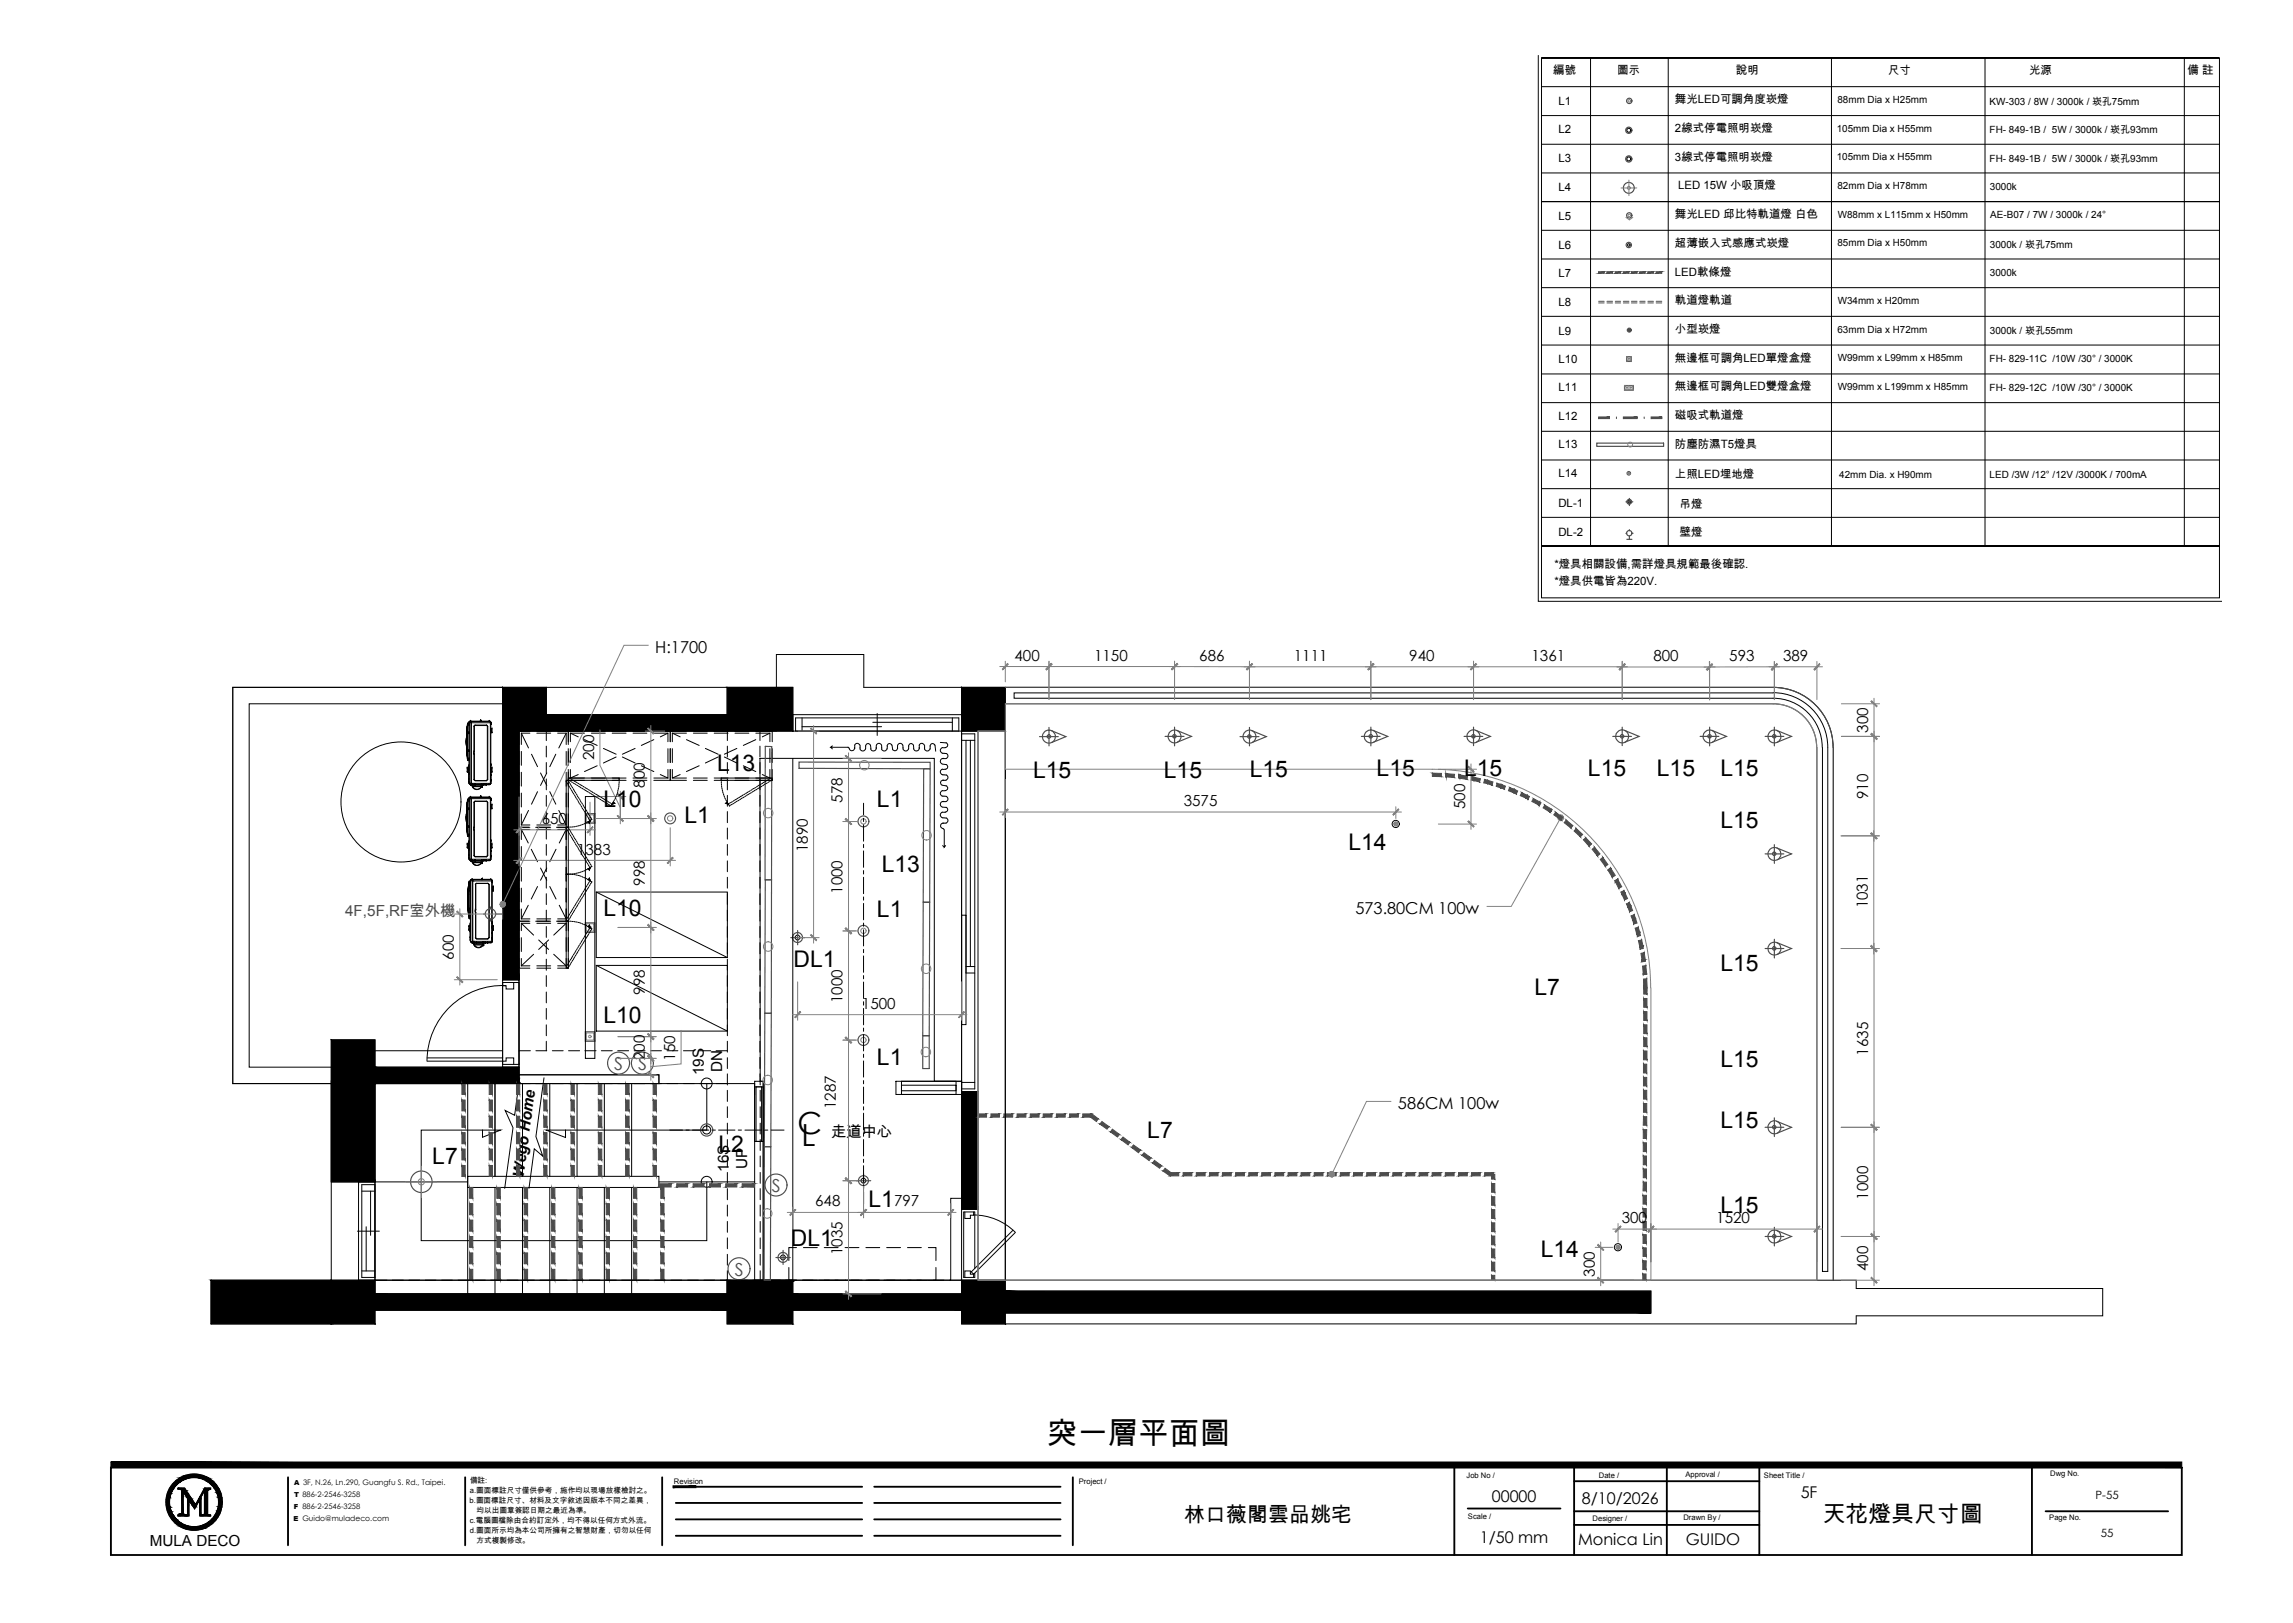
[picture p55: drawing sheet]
<svg xmlns="http://www.w3.org/2000/svg" width="420mm" height="297mm" viewBox="0 0 420 297" stroke-linecap="round" stroke-linejoin="round" font-family="sans-serif">
<defs><g id="words">
<g font-size="5.6">
<text x="146" y="207.6">C</text>
<text x="146.7" y="209.7">L</text>
<text x="191.7" y="264.3">突一層平面圖</text>
</g>
<g font-size="4.2">
<text x="131.3" y="141.1">L13</text>
<text x="189.1" y="142.4">L15</text>
<text x="213.1" y="142.4">L15</text>
<text x="228.8" y="142.2">L15</text>
<text x="252" y="142.1">L15</text>
<text x="268" y="142.1">L15</text>
<text x="290.7" y="142.1">L15</text>
<text x="303.3" y="142.1">L15</text>
<text x="315" y="142.1">L15</text>
<text x="110.5" y="147.6">L10</text>
<text x="160.6" y="147.8">L1</text>
<text x="125.3" y="150.7">L1</text>
<text x="246.9" y="155.6">L14</text>
<text x="315" y="151.5">L15</text>
<text x="161.4" y="159.6">L13</text>
<text x="110.5" y="167.6">L10</text>
<text x="160.6" y="167.8">L1</text>
<text x="145.3" y="177.1">DL1</text>
<text x="315" y="177.7">L15</text>
<text x="281" y="182">L7</text>
<text x="110.5" y="187.1">L10</text>
<text x="160.6" y="194.9">L1</text>
<text x="315" y="195.4">L15</text>
<text x="210" y="208.3">L7</text>
<text x="315" y="206.4">L15</text>
<text x="79.1" y="213">L7</text>
<text x="131.5" y="210.8">L2</text>
<text x="159" y="221">L1</text>
<text x="315" y="221.9">L15</text>
<text x="144.8" y="228.1">DL1</text>
<text x="282.1" y="230.1">L14</text>
<text x="333.7" y="278.5">天花燈具尺寸圖</text>
</g>
<text font-size="3.8" x="216.8" y="278.6">林口薇閣雲品姚宅</text>
<g font-size="3.3" fill="#4c4c4c">
<text x="112.5" y="195.8">S</text>
<text x="116.8" y="195.8">S</text>
<text x="141.3" y="218.1">S</text>
<text x="134.5" y="233.5">S</text>
</g>
<g font-size="3">
<text x="120" y="119.5">H:1700</text>
<text x="248.1" y="167.3">573.80CM 100w</text>
<text x="255.9" y="203">586CM 100w</text>
<text x="273.1" y="274.9">00000</text>
<text x="289.6" y="275.3">8/10/2026</text>
<text x="329.7" y="274.1">5F</text>
<text x="270.9" y="282.4">1/50 mm</text>
<text x="288.9" y="282.8">Monica Lin</text>
<text x="308.6" y="282.8">GUIDO</text>
</g>
<g font-size="2.8">
<text x="185.7" y="120.9">400</text>
<text x="200.3" y="120.9">1150</text>
<text x="219.6" y="120.9">686</text>
<text x="236.9" y="121">1111</text>
<text x="258" y="121">940</text>
<text x="280.4" y="121">1361</text>
<text x="302.7" y="121">800</text>
<text x="316.6" y="121">593</text>
<text x="326.5" y="121">389</text>
<text x="342" y="134.1" transform="rotate(-90 342 134.1)">300</text>
<text x="108.8" y="139.1" transform="rotate(-90 108.8 139.1)">200</text>
<text x="118.1" y="144.1" transform="rotate(-90 118.1 144.1)">800</text>
<text x="154.2" y="146.9" transform="rotate(-90 154.2 146.9)">578</text>
<text x="216.7" y="147.6">3575</text>
<text x="268.3" y="148.1" transform="rotate(-90 268.3 148.1)">500</text>
<text x="342" y="146.2" transform="rotate(-90 342 146.2)">910</text>
<text x="99.2" y="150.8">650</text>
<text x="147.9" y="155.9" transform="rotate(-90 147.9 155.9)">1890</text>
<text x="105.6" y="156.4">1383</text>
<text x="118.1" y="162.1" transform="rotate(-90 118.1 162.1)">998</text>
<text x="154.2" y="163.6" transform="rotate(-90 154.2 163.6)">1000</text>
<text x="342" y="166.3" transform="rotate(-90 342 166.3)">1031</text>
<text x="83.1" y="175.7" transform="rotate(-90 83.1 175.7)">600</text>
<text x="118.1" y="182.1" transform="rotate(-90 118.1 182.1)">998</text>
<text x="154.2" y="183.6" transform="rotate(-90 154.2 183.6)">1000</text>
<text x="157.8" y="184.6">1500</text>
<text x="118.1" y="194" transform="rotate(-90 118.1 194)">200</text>
<text x="123.6" y="194.1" transform="rotate(-90 123.6 194.1)">150</text>
<text x="128.8" y="196.8" transform="rotate(-90 128.8 196.8)">19S</text>
<text x="132.2" y="196.2" transform="rotate(-90 132.2 196.2)">DN</text>
<text x="342" y="193.2" transform="rotate(-90 342 193.2)">1635</text>
<text x="153" y="203" transform="rotate(-90 153 203)">1287</text>
<text x="152.2" y="208.1">走道中心</text>
<text x="95.8" y="215.5" transform="rotate(-82 95.8 215.5)">Wego Home</text>
<text x="133.5" y="214.5" transform="rotate(-90 133.5 214.5)">16S</text>
<text x="136.8" y="213.9" transform="rotate(-90 136.8 213.9)">UP</text>
<text x="149.3" y="220.8">648</text>
<text x="163.7" y="220.8">797</text>
<text x="342" y="219.6" transform="rotate(-90 342 219.6)">1000</text>
<text x="296.9" y="223.8">300</text>
<text x="314.2" y="223.8">1520</text>
<text x="154.2" y="229.7" transform="rotate(-90 154.2 229.7)">1035</text>
<text x="292" y="233.6" transform="rotate(-90 292 233.6)">300</text>
<text x="342" y="232.6" transform="rotate(-90 342 232.6)">400</text>
<text x="27.4" y="282.9">MULA DECO</text>
</g>
<text font-size="2.8" fill="#4c4c4c" x="63.2" y="167.7">4F,5F,RF室外機</text>
<g font-size="2.1">
<text x="284.4" y="13.5">編號</text>
<text x="296.1" y="13.5">圖示</text>
<text x="317.8" y="13.5">說明</text>
<text x="345.7" y="13.5">尺寸</text>
<text x="371.5" y="13.5">光源</text>
<text x="400.5" y="13.5">備 註</text>
<text x="285.3" y="19.3">L1</text>
<text x="306.6" y="18.9">舞光LED可調角度崁燈</text>
<text x="285.3" y="24.4">L2</text>
<text x="285.3" y="29.6">L3</text>
<text x="306.6" y="29.4">3線式停電照明崁燈</text>
<text x="306.6" y="24.2">2線式停電照明崁燈</text>
<text x="285.3" y="35">L4</text>
<text x="307.2" y="34.6">LED 15W 小吸頂燈</text>
<text x="285.3" y="40.3">L5</text>
<text x="306.6" y="39.9">舞光LED 邱比特軌道燈 白色</text>
<text x="285.3" y="45.5">L6</text>
<text x="306.6" y="45.2">超薄嵌入式感應式崁燈</text>
<text x="285.3" y="50.8">L7</text>
<text x="306.6" y="50.4">LED軟條燈</text>
<text x="285.3" y="56.1">L8</text>
<text x="306.6" y="55.7">軌道燈軌道</text>
<text x="285.3" y="61.3">L9</text>
<text x="306.6" y="60.9">小型崁燈</text>
<text x="285.3" y="66.4">L10</text>
<text x="285.3" y="71.5">L11</text>
<text x="306.6" y="66.2">無邊框可調角LED單燈盒燈</text>
<text x="306.6" y="71.4">無邊框可調角LED雙燈盒燈</text>
<text x="285.3" y="76.8">L12</text>
<text x="306.6" y="76.7">磁吸式軌道燈</text>
<text x="285.3" y="82.1">L13</text>
<text x="306.6" y="81.9">防塵防濕T5燈具</text>
<text x="285.3" y="87.3">L14</text>
<text x="306.6" y="87.5">上照LED埋地燈</text>
<text x="285.3" y="92.8">DL-1</text>
<text x="307.5" y="92.9">吊燈</text>
<text x="285.3" y="98.1">DL-2</text>
<text x="307.5" y="98.2">壁燈</text>
<text x="284.6" y="103.9">*燈具相關設備,需詳燈具規範最後確認.</text>
<text x="284.6" y="107.1">*燈具供電皆為220V.</text>
<text x="383.7" y="274.4">P-55</text>
<text x="384.6" y="281.4">55</text>
</g>
<g font-size="1.8">
<text x="336.4" y="18.8">88mm Dia x H25mm</text>
<text x="364.3" y="19.2">KW-303 / 8W / 3000k / 崁孔75mm</text>
<text x="336.3" y="29.3">105mm Dia x H55mm</text>
<text x="336.3" y="24.1">105mm Dia x H55mm</text>
<text x="364.3" y="29.7">FH- 849-1B / 5W / 3000k / 崁孔93mm</text>
<text x="364.3" y="24.4">FH- 849-1B / 5W / 3000k / 崁孔93mm</text>
<text x="336.4" y="34.6">82mm Dia x H78mm</text>
<text x="364.3" y="34.7">3000k</text>
<text x="336.5" y="39.9">W88mm x L115mm x H50mm</text>
<text x="364.4" y="39.9">AE-B07 / 7W / 3000k / 24°</text>
<text x="336.4" y="45.1">85mm Dia x H50mm</text>
<text x="364.3" y="45.4">3000k / 崁孔75mm</text>
<text x="364.3" y="50.4">3000k</text>
<text x="336.5" y="55.6">W34mm x H20mm</text>
<text x="336.4" y="60.9">63mm Dia x H72mm</text>
<text x="364.3" y="61.2">3000k / 崁孔55mm</text>
<text x="336.5" y="66.1">W99mm x L99mm x H85mm</text>
<text x="336.5" y="71.4">W99mm x L199mm x H85mm</text>
<text x="364.3" y="66.2">FH- 829-11C /10W /30° / 3000K</text>
<text x="364.3" y="71.5">FH- 829-12C /10W /30° / 3000K</text>
<text x="336.7" y="87.5">42mm Dia. x H90mm</text>
<text x="364.3" y="87.5">LED /3W /12° /12V /3000K / 700mA</text>
</g>
<g font-size="1.4">
<text x="86" y="275">b.圖面標註尺寸、材料及文字敘述因版本不同之差異，</text>
<text x="86" y="273.2">a.圖面標註尺寸僅供參考，施作均以現場放樣檢討之。</text>
<text x="86" y="271.3">備註:</text>
<text x="123.4" y="271.5">Revision</text>
<text x="197.5" y="271.5">Project /</text>
<text x="268.5" y="270.5">Job No /</text>
<text x="292.7" y="270.5">Date /</text>
<text x="308.6" y="270.3">Approval /</text>
<text x="322.9" y="270.5">Sheet Title /</text>
<text x="375.4" y="270.2">Dwg No.</text>
<text x="86" y="278.8">c.電腦圖檔除由合約訂定外，均不得以任何方式外流。</text>
<text x="86" y="280.6">d.圖面所示均為本公司所擁有之智慧財產，切勿以任何</text>
<text x="87.3" y="276.9">均以出圖章簽認日期之最近為準。</text>
<text x="268.8" y="277.9">Scale /</text>
<text x="291.6" y="278.3">Designer /</text>
<text x="308.2" y="278.2">Drawn By /</text>
<text x="375.2" y="278.2">Page No.</text>
<text x="87.3" y="282.4">方式複製修改。</text>
</g>
<g font-size="1.3">
<text x="53.8" y="274">T 886-2-2546-3258</text>
<text x="53.9" y="271.7">A 3F, N.26, Ln.290, Guangfu S. Rd., Taipei.</text>
<text x="53.7" y="278.5">E Guido@muladeco.com</text>
<text x="53.8" y="276.2">F 886-2-2546-3258</text>
</g>
</g></defs>
<!-- layer: 0 -->
<g fill="#000" stroke="#000" stroke-width=".18">
<path d="M33.3 277.3h.3zM33.3 277.2h.3zM33.9 279.8h3.3l-.8 .1zM35.2 275.5h.7l-.3 .5zM35.5 275.8h.3l-.2 .2zM35.5 275.8h.2l-.1 .2zM34.7 269.9h1.7z"/>
<path d="M92 125.8l8 8v-8zM92 125.8l8 8h-8z"/>
<path d="M133.1 125.8l12 8v-8zM133.1 125.8l12 8h-12z"/>
<path d="M176.1 125.8l8 8v-8zM176.1 125.8l8 8h-8z"/>
<path d="M60.6 190.3l8.1 8v-8zM60.6 190.3l8.1 8h-8.1z"/>
<path d="M60.6 234.3l8.1 8v-8zM60.6 234.3l8.1 8h-8.1z"/>
<path d="M133.1 234.3l12 8v-8zM133.1 234.3l12 8h-12z"/>
<path d="M176.1 234.3l8 8v-8zM176.1 234.3l8 8h-8z"/>
<path d="M30.5 274.9l.3 .9-.1-.9zM30.5 274.9l.3 .9h-.2z"/>
<path d="M30.8 273.2h.3zM30.8 273.2h.3z"/>
<path d="M30.8 276.7h.3zM30.8 276.7h.3z"/>
<path d="M30.6 274l.2 .1zM30.6 274l.2 .1z"/>
<path d="M30.6 274.1l.1 .8 .1-.8zM30.6 274.1l.1 .8h-.2z"/>
<path d="M30.6 275.8h.2zM30.6 275.8h.2z"/>
<path d="M30.6 275.8l.5 .9-.3-.9zM30.6 275.8l.5 .9h-.3z"/>
<path d="M30.9 274.9l.2 .8-.1-.8zM30.9 274.9l.2 .8z"/>
<path d="M30.9 274.9l.2 .8-.1-.8zM30.9 274.9l.2 .8z"/>
<path d="M31 274.1v.8zM31 274.1v.8h-.1z"/>
<path d="M31 275.7l.1 .1zM31 275.7l.1 .1z"/>
<path d="M30.8 273.2v.8l.3-.8zM30.8 273.2v.8h-.2z"/>
<path d="M31 274.1v.8zM31 274.1v.8h-.1z"/>
<path d="M31 275.7l.1 .1zM31 275.7l.1 .1z"/>
<path d="M30.8 276.7l.6 .8-.3-.8zM30.8 276.7l.6 .8h-.3z"/>
<path d="M31 274.1h.1zM31 274.1h.1z"/>
<path d="M31 275.8l.3 .7-.2-.7zM31 275.8l.3 .7h-.1z"/>
<path d="M31 274.1h.1zM31 274.1h.1z"/>
<path d="M31 275.8l.3 .7-.2-.7zM31 275.8l.3 .7h-.1z"/>
<path d="M31.1 272.4h.3zM31.1 272.4h.3z"/>
<path d="M31.1 277.5h.3zM31.1 277.5h.3z"/>
<path d="M31.2 273.2l.1 .1zM31.2 273.2l.1 .1z"/>
<path d="M31.2 273.3l-.1 .8 .2-.8zM31.2 273.3l-.1 .8h-.1z"/>
<path d="M31.2 276.5l.1 .1zM31.2 276.5l.1 .1z"/>
<path d="M31.2 276.6l.5 .7zM31.2 276.6l.5 .7h-.1z"/>
<path d="M31.2 273.2l.1 .1zM31.2 273.2l.1 .1z"/>
<path d="M31.2 273.3l-.1 .8 .2-.8zM31.2 273.3l-.1 .8h-.1z"/>
<path d="M31.2 276.5l.1 .1zM31.2 276.5l.1 .1z"/>
<path d="M31.2 276.6l.5 .7zM31.2 276.6l.5 .7h-.1z"/>
<path d="M31.1 272.4v.8l.3-.8zM31.1 272.4v.8h-.3z"/>
<path d="M31.1 277.5l.9 .7-.6-.7zM31.1 277.5l.9 .7h-.3z"/>
<path d="M31.7 271.6h.3zM31.7 271.6h.3z"/>
<path d="M31.7 278.2h.3zM31.7 278.2h.3z"/>
<path d="M31.6 272.5l-.3 .7 .4-.7zM31.6 272.5l-.4 .7z"/>
<path d="M31.6 277.3l.1 .1zM31.6 277.3l.1 .1z"/>
<path d="M31.6 272.5l-.3 .7 .4-.7zM31.6 272.5l-.4 .7z"/>
<path d="M31.6 277.3l.1 .1zM31.6 277.3l.1 .1z"/>
<path d="M31.6 272.4h.1zM31.6 272.4l.1 .1z"/>
<path d="M31.6 277.4l.6 .6zM31.6 277.4l.6 .6z"/>
<path d="M31.6 272.4h.1zM31.6 272.4l.1 .1z"/>
<path d="M31.6 277.4l.6 .6zM31.6 277.4l.6 .6z"/>
<path d="M31.7 271.6l-.3 .8 .6-.8zM31.7 271.6l-.3 .8h-.3z"/>
<path d="M31.7 278.2l.9 .6-.6-.6zM31.7 278.2l.9 .6h-.4z"/>
<path d="M32.1 271.9l-.4 .5 .5-.5zM32.1 271.9l-.4 .5h-.1z"/>
<path d="M32.1 278l.2 .1zM32.1 278l.2 .1z"/>
<path d="M32.1 271.9l-.4 .5 .5-.5zM32.1 271.9l-.4 .5h-.1z"/>
<path d="M32.1 278l.2 .1zM32.1 278l.2 .1z"/>
<path d="M32.1 271.8h.2zM32.1 271.8l.1 .1z"/>
<path d="M32.1 278.1l.7 .4-.5-.4zM32.1 278.1l.7 .4z"/>
<path d="M32.1 271.8h.2zM32.1 271.8l.1 .1z"/>
<path d="M32.1 278.1l.7 .4-.5-.4zM32.1 278.1l.7 .4z"/>
<path d="M32.2 271l-.2 .6 .6-.6zM32.2 271l-.2 .6h-.3z"/>
<path d="M32.2 278.8h.5zM32.2 278.8h.5z"/>
<path d="M32.3 271h.4zM32.3 271h.3z"/>
<path d="M32.3 278.8l1.1 .5-.7-.5zM32.3 278.8l1.1 .5h-.5z"/>
<path d="M32.7 271.3l-.4 .5 .5-.5zM32.1 271.8l.6-.5-.4 .5z"/>
<path d="M32.7 278.5l.3 .2zM32.7 278.5l.3 .2z"/>
<path d="M32.7 271.3l-.4 .5 .5-.5zM32.1 271.8l.6-.5-.4 .5z"/>
<path d="M32.7 278.5l.3 .2zM32.7 278.5l.3 .2z"/>
<path d="M32.8 271.2h.2zM32.7 271.3h.1z"/>
<path d="M32.8 278.7l.7 .3zM32.8 278.7l.7 .3z"/>
<path d="M32.8 271.2h.2zM32.7 271.3h.1z"/>
<path d="M32.8 278.7l.7 .3zM32.8 278.7l.7 .3z"/>
<path d="M33.2 277.3h.5zM33.2 277.3h.5z"/>
<path d="M33.2 277.3h.5zM33.2 277.3h.5z"/>
<path d="M33.2 277.3h.5zM33.2 277.3h.5z"/>
<path d="M32.9 270.6l-.2 .4 .7-.4zM32.3 271l.6-.4-.2 .4z"/>
<path d="M32.9 279.3h.7zM32.9 279.3h.7z"/>
<path d="M33.3 272.8l.2 1.2v-1.2zM33.3 272.8l.2 1.2h-.2z"/>
<path d="M33.3 274l.2 3v-3zM33.3 274l.2 3h-.2z"/>
<path d="M33.3 277l.2 .1zM33.3 277l.2 .1z"/>
<path d="M33.3 277.1h.2zM33.3 277.1h.2z"/>
<path d="M33.3 277.1h.2zM33.3 277.1h.2zM33.3 277.1h.2zM33.3 277.1h.2z"/>
<path d="M33.3 272.8l.2 .4v-.4zM33.3 272.8l.2 .4h-.2z"/>
<path d="M33.3 273.2l.2 3.8v-3.8zM33.3 273.2l.2 3.8h-.2z"/>
<path d="M33.3 277l.2 .1zM33.3 277l.2 .1z"/>
<path d="M33.3 277.1h.2zM33.3 277.1h.2z"/>
<path d="M33.3 277.1h.2zM33.3 277.1h.2zM33.3 277.1h.2zM33.3 277.1h.2z"/>
<path d="M33.3 272.8l.2 4.2v-4.2zM33.3 272.8l.2 4.2h-.2z"/>
<path d="M33.3 277l.2 .1zM33.3 277l.2 .1z"/>
<path d="M33.3 277.1h.2zM33.3 277.1h.2z"/>
<path d="M33.3 277.1h.2zM33.3 277.1h.2zM33.3 277.1h.2zM33.3 277.1h.2z"/>
<path d="M33.3 277.1l.2 .1zM33.3 277.1l.2 .1zM33.3 277.2h.2zM33.3 277.2h.2z"/>
<path d="M33.3 277.2h.3zM33.3 277.2h.3zM33.3 277.2h.3z"/>
<path d="M33.3 270.8l-.3 .4 .5-.4zM32.8 271.2l.5-.4-.3 .4z"/>
<path d="M33.3 277.1l.2 .1zM33.3 277.1l.2 .1zM33.3 277.2h.2zM33.3 277.2h.2z"/>
<path d="M33.3 277.2h.3zM33.3 277.2h.3zM33.3 277.2h.3z"/>
<path d="M33.3 279l.5 .1zM33.3 279l.5 .1z"/>
<path d="M33.3 270.8l-.3 .4 .5-.4zM32.8 271.2l.5-.4-.3 .4z"/>
<path d="M33.3 277.1l.2 .1zM33.3 277.1l.2 .1zM33.3 277.2h.2zM33.3 277.2h.2z"/>
<path d="M33.3 277.2h.3zM33.3 277.2h.3zM33.3 277.2h.3z"/>
<path d="M33.3 279l.5 .1zM33.3 279l.5 .1z"/>
<path d="M33.3 277.2l.3 .1zM33.3 277.2l.3 .1zM33.2 277.3h.4z"/>
<path d="M33.3 277.2l.3 .1zM33.3 277.2l.3 .1zM33.2 277.3h.4z"/>
<path d="M33.3 277.2l.3 .1zM33.3 277.2l.3 .1zM33.2 277.3h.4z"/>
<path d="M33 270.5h.6zM32.9 270.6h.5z"/>
<path d="M33 279.3l1.2 .3-.6-.3zM33 279.3l1.2 .3h-.7z"/>
<path d="M33.2 277.3h.4zM33.2 277.3h.4z"/>
<path d="M33.2 277.3h.5zM33.2 277.3h.5z"/>
<path d="M33.2 277.3h.4zM33.2 277.3h.4z"/>
<path d="M33.2 277.3h.5zM33.2 277.3h.5z"/>
<path d="M33.2 277.3h.4zM33.2 277.3h.4z"/>
<path d="M33.2 277.3h.5zM33.2 277.3h.5z"/>
<path d="M33.2 277.3h.5zM33.1 277.3h.6zM33.1 277.3h.6zM33.1 277.3h.6z"/>
<path d="M33.2 277.3h.5zM33.1 277.3h.6zM33.1 277.3h.6zM33.1 277.3h.6z"/>
<path d="M33.2 277.3h.5zM33.1 277.3h.6zM33.1 277.3h.6zM33.1 277.3h.6z"/>
<path d="M33.1 277.3h.7zM33 277.3h.8z"/>
<path d="M33.1 277.3h.7zM33 277.3h.8z"/>
<path d="M33.1 277.3h.7zM33 277.3h.8z"/>
<path d="M32.6 272.4l1.2 .1zM32.6 272.4l1.2 .1z"/>
<path d="M33.5 270.7h.3zM33.3 270.8h.2z"/>
<path d="M32.6 272.4l1.2 .1zM32.6 272.4l1.2 .1z"/>
<path d="M33.5 279.1l.8 .2zM33.5 279.1l.8 .2z"/>
<path d="M33.5 270.7h.3zM33.3 270.8h.2z"/>
<path d="M32.6 272.4l1.2 .1zM32.6 272.4l1.2 .1z"/>
<path d="M33.5 279.1l.8 .2zM33.5 279.1l.8 .2z"/>
<path d="M33.1 272.5l.9 .3-.2-.3zM33.1 272.5l.9 .3h-.7z"/>
<path d="M33.1 272.5l.9 .3-.2-.3zM33.1 272.5l.9 .3h-.7z"/>
<path d="M33.1 272.5l.9 .3-.2-.3zM33.1 272.5l.9 .3h-.7z"/>
<path d="M33.9 279.8l.8 .1h1.7zM34.7 279.9h1.7z"/>
<path d="M33.3 272.8h.7zM33.3 272.8h.7z"/>
<path d="M33.3 272.8h.7zM33.3 272.8h.7z"/>
<path d="M33.3 272.8h.7zM33.3 272.8h.7z"/>
<path d="M33.5 272.8l1.3 1.2-.8-1.2zM33.5 272.8l1.3 1.2h-.6z"/>
<path d="M33.5 272.8l.8 .4-.3-.4zM33.5 272.8l.8 .4h-.5z"/>
<path d="M33.5 272.8l1.5 1.5-1-1.5zM33.5 272.8l1.5 1.5h-.6z"/>
<path d="M32.6 277.3l1.6 .1zM32.6 277.3l1.6 .1z"/>
<path d="M32.6 277.3l1.6 .1zM32.6 277.3l1.6 .1z"/>
<path d="M33.5 270.2l.1 .3 .6-.3zM33 270.5l.5-.3 .1 .3z"/>
<path d="M32.6 277.3l1.6 .1zM32.6 277.3l1.6 .1z"/>
<path d="M33.5 279.6l1.5 .1zM33.5 279.6l1.5 .1h-1.2z"/>
<path d="M33.8 270.7l.5-.2h-.3zM33.5 270.7l.5-.2-.2 .2z"/>
<path d="M33.8 273.2l1.2 1.1-.7-1.1zM33.8 273.2l1.2 1.1h-.6z"/>
<path d="M34 279.3l.9 .1zM34 279.3l.9 .1z"/>
<path d="M33.8 270.7l.5-.2h-.3zM33.5 270.7l.5-.2-.2 .2z"/>
<path d="M34 279.3l.9 .1zM34 279.3l.9 .1z"/>
<path d="M34.4 274.4l.1 1.1v-1.1zM34.4 274.4l.1 1.1h-.1z"/>
<path d="M34.4 275.5l.1 1.9v-1.9zM34.4 275.5l.1 1.9h-.1z"/>
<path d="M34.4 274.4l.1 .5v-.5zM34.4 274.4l.1 .5h-.1z"/>
<path d="M34.4 274.9l.1 2.5v-2.5zM34.4 274.9l.1 2.5h-.1z"/>
<path d="M34.4 274.4l.1 .5v-.5zM34.4 274.4l.1 .5h-.1z"/>
<path d="M34.4 274.9l.1 2.5v-2.5zM34.4 274.9l.1 2.5h-.1z"/>
<path d="M34.2 274l.8 .3-.2-.3zM34.2 274l.8 .3h-.6z"/>
<path d="M34.3 270.4v.1l.6-.1zM34 270.5l.3-.1v.1z"/>
<path d="M34.3 279.4l.8 .1zM34.3 279.4l.8 .1z"/>
<path d="M34.3 270.4v.1l.6-.1zM34 270.5l.3-.1v.1z"/>
<path d="M34.3 279.4l.8 .1zM34.3 279.4l.8 .1z"/>
<path d="M33.8 270.1l.4 .1 .8-.1zM33.5 270.2l.3-.1 .4 .1z"/>
<path d="M33.8 279.7l1.3 .1zM33.8 279.7l1.3 .1z"/>
<path d="M34.4 274.3l.7 .1-.1-.1zM34.4 274.3l.7 .1h-.7z"/>
<path d="M34.4 274.3l.7 .1-.1-.1zM34.4 274.3l.7 .1h-.7z"/>
<path d="M34.4 274.3l.7 .1-.1-.1zM34.4 274.3l.7 .1h-.7z"/>
<path d="M34.5 274.4l1.3 1.1-.7-1.1zM34.5 274.4l1.3 1.1h-.6z"/>
<path d="M34.5 274.4l.9 .5-.3-.5zM34.5 274.4l.9 .5h-.5z"/>
<path d="M34.5 274.4l.9 .5-.3-.5zM34.5 274.4l.9 .5h-.5z"/>
<path d="M34.6 270.4h.5zM34.3 270.4h.6z"/>
<path d="M33.9 270.1h1.2zM33.8 270.1h1.2z"/>
<path d="M34.6 270.4h.5zM34.3 270.4h.6z"/>
<path d="M34.9 274.9l.9 .6-.4-.6zM34.9 274.9l.9 .6h-.6z"/>
<path d="M34.9 274.9l.9 .6-.4-.6zM34.9 274.9l.9 .6h-.6z"/>
<path d="M35.2 275.5l.6 .3 .1-.3zM35.2 275.5l.6 .3h-.3z"/>
<path d="M35.2 275.5l.5 .3 .2-.3zM35.2 275.5l.5 .3h-.2z"/>
<path d="M35.1 270.3l1.5 .1zM34.6 270.4h2z"/>
<path d="M35.1 270.3l1.5 .1zM34.6 270.4h2z"/>
<path d="M36.1 274.9l-.2 .6zM36.1 274.9l-.3 .6z"/>
<path d="M34.7 269.9l2.5 .2-.8-.2zM33.9 270.1l.8-.2 2.5 .2z"/>
<path d="M36 270.4h.9zM36 270.4h.9z"/>
<path d="M34.6 279.5h2zM34.6 279.5l1.4 .1z"/>
<path d="M36 270.4h.9zM36 270.4h.9z"/>
<path d="M34.6 279.5h2zM34.6 279.5l1.4 .1z"/>
<path d="M36.5 274.3l-.6 1.2 .7-1.2zM36.5 274.3l-.7 1.2z"/>
<path d="M36.6 274.2v.1zM36.6 274.2l-.1 .1z"/>
<path d="M36.6 274.2l-.4 .7zM36.6 274.2l-.5 .7z"/>
<path d="M36.6 274.2l-.7 1.3zM36.6 274.2l-.8 1.3z"/>
<path d="M36.6 274l.1 .2zM36.6 274l.1 .2h-.1z"/>
<path d="M36.6 274.2l.1 .1zM36.6 274.2l.1 .1z"/>
<path d="M36.6 274.3l.1 3.1zM36.6 274.3l.1 3.1z"/>
<path d="M36.6 274l.1 .2zM36.6 274l.1 .2h-.1z"/>
<path d="M36.6 274.2l.1 3.2zM36.6 274.2l.1 3.2z"/>
<path d="M36.6 274l.1 .2zM36.6 274l.1 .2h-.1z"/>
<path d="M36.6 274.2l.1 3.2zM36.6 274.2l.1 3.2z"/>
<path d="M36.3 270.4l.8 .1zM36.3 270.4l.8 .1z"/>
<path d="M36.3 279.4h.6zM36 279.5h.6z"/>
<path d="M36.3 270.4l.8 .1zM36.3 270.4l.8 .1z"/>
<path d="M36.3 279.4h.6zM36 279.5h.6z"/>
<path d="M36.8 270.5l.9 .2zM36.8 270.5l.9 .2z"/>
<path d="M36.8 279.3l.1 .1 .2-.1zM36.3 279.4l.5-.1 .1 .1z"/>
<path d="M36.8 270.5l.9 .2zM36.8 270.5l.9 .2z"/>
<path d="M36.8 279.3l.1 .1 .2-.1zM36.3 279.4l.5-.1 .1 .1z"/>
<path d="M36 270.1h1.3zM36 270.1h1.3z"/>
<path d="M36.2 270.1l1.4 .1-.3-.1zM36.2 270.1l1.4 .1z"/>
<path d="M36.2 279.7h1.1zM36 279.8h1.2z"/>
<path d="M37.3 272.8l-.6 1.2zM37.3 272.8l-.7 1.2z"/>
<path d="M37.4 272.6v.2zM37.4 272.6l-.1 .2z"/>
<path d="M37.4 272.6l-.7 1.4zM37.4 272.6l-.8 1.4z"/>
<path d="M37.4 272.6l-.7 1.4zM37.4 272.6l-.8 1.4z"/>
<path d="M36.9 270.2l1.2 .3-.5-.3zM36.9 270.2l1.2 .3h-.6z"/>
<path d="M36.9 279.6l.4 .1 .3-.1zM36.2 279.7l.7-.1 .4 .1z"/>
<path d="M37.3 270.7l.5 .1zM37.3 270.7l.5 .1z"/>
<path d="M37.1 279.3l.6-.2h-.4zM36.8 279.3l.5-.2-.2 .2z"/>
<path d="M37.3 270.7l.5 .1zM37.3 270.7l.5 .1z"/>
<path d="M37.1 279.3l.6-.2h-.4zM36.8 279.3l.5-.2-.2 .2z"/>
<path d="M37.6 270.8l.8 .4zM37.6 270.8l.8 .4z"/>
<path d="M37.6 279h.2zM37.3 279.1h.4z"/>
<path d="M37.6 270.8l.8 .4zM37.6 270.8l.8 .4z"/>
<path d="M37.6 279h.2zM37.3 279.1h.4z"/>
<path d="M37.5 272.8l.5 4.2v-4.2zM37.5 272.8l.5 4.2h-.5z"/>
<path d="M37.5 277l.5 .1zM37.5 277l.5 .1z"/>
<path d="M37.5 277.1h.5zM37.5 277.1h.5z"/>
<path d="M37.5 277.1l.5 .1zM37.5 277.1l.5 .1z"/>
<path d="M37.5 272.8l.5 4.2v-4.2zM37.5 272.8l.5 4.2h-.5z"/>
<path d="M37.5 277l.5 .1zM37.5 277l.5 .1z"/>
<path d="M37.5 277.1h.5zM37.5 277.1h.5z"/>
<path d="M37.5 277.1l.5 .1zM37.5 277.1l.5 .1z"/>
<path d="M37.5 272.8l.5 4.2v-4.2zM37.5 272.8l.5 4.2h-.5z"/>
<path d="M37.5 277l.5 .1zM37.5 277l.5 .1z"/>
<path d="M37.5 277.1h.5zM37.5 277.1h.5z"/>
<path d="M37.5 277.1l.5 .1zM37.5 277.1l.5 .1z"/>
<path d="M37.5 277.2h.5zM37.5 277.2h.5z"/>
<path d="M37.5 277.2h.5zM37.5 277.2h.5z"/>
<path d="M37.5 277.2h.5zM37.5 277.2h.5z"/>
<path d="M37.5 277.2h.5zM37.4 277.2h.6z"/>
<path d="M37.4 277.2l.7 .1zM37.4 277.2l.7 .1z"/>
<path d="M37.5 277.2h.5zM37.4 277.2h.6z"/>
<path d="M37.4 277.2l.7 .1zM37.4 277.2l.7 .1z"/>
<path d="M37.5 277.2h.5zM37.4 277.2h.6z"/>
<path d="M37.4 277.2l.7 .1zM37.4 277.2l.7 .1z"/>
<path d="M37.4 277.3h.8zM37.4 277.3h.8z"/>
<path d="M37.4 277.3h.8zM37.4 277.3h.8z"/>
<path d="M37.4 277.3h.8zM37.4 277.3h.8z"/>
<path d="M37.5 272.6l.5 .2 .1-.2zM37.5 272.6l.5 .2h-.5z"/>
<path d="M37.5 272.6l.5 .2 .1-.2zM37.5 272.6l.5 .2h-.5z"/>
<path d="M37.5 270.5l.7 .1zM37.5 270.5l.7 .1z"/>
<path d="M37.5 272.6l.5 .2 .1-.2zM37.5 272.6l.5 .2h-.5z"/>
<path d="M37.5 279.3l.1 .3 .5-.3zM36.9 279.6l.6-.3 .1 .3z"/>
<path d="M37.5 272.5h.7zM37.5 272.5l.6 .1h-.7z"/>
<path d="M37.3 277.3h.9zM37.2 277.3h1z"/>
<path d="M37.5 272.5h.7zM37.5 272.5l.6 .1h-.7z"/>
<path d="M37.3 277.3h.9zM37.2 277.3h1z"/>
<path d="M37.5 272.5h.7zM37.5 272.5l.6 .1h-.7z"/>
<path d="M37.3 277.3h.9zM37.2 277.3h1z"/>
<path d="M37.2 277.3h1.1zM37.2 277.3h1.1z"/>
<path d="M37.2 277.3h1.1zM37.2 277.3h1.1z"/>
<path d="M37.7 270.6l1.1 .4-.6-.4zM37.7 270.6l1.1 .4h-.4z"/>
<path d="M37.2 277.3h1.1zM37.2 277.3h1.1z"/>
<path d="M37.7 279.3h.5zM37.5 279.3h.6z"/>
<path d="M38.2 271.2l.3 .1zM38.2 271.2l.3 .1z"/>
<path d="M37.8 279l.6-.3h-.2zM37.6 279l.6-.3-.4 .3z"/>
<path d="M38.2 271.2l.3 .1zM38.2 271.2l.3 .1z"/>
<path d="M37.8 279l.6-.3h-.2zM37.6 279l.6-.3-.4 .3z"/>
<path d="M38.3 271.3l.7 .5-.5-.5zM38.3 271.3l.7 .5h-.2z"/>
<path d="M38.3 278.5l.1 .2 .1-.2zM38.3 278.5l.1 .2h-.2z"/>
<path d="M38.3 271.3l.7 .5-.5-.5zM38.3 271.3l.7 .5h-.2z"/>
<path d="M38.3 278.5l.1 .2 .1-.2zM38.3 278.5l.1 .2h-.2z"/>
<path d="M37.5 272.4l1 .1zM37.5 272.4l1 .1h-1z"/>
<path d="M36.9 277.3l1.6 .1zM36.9 277.3l1.6 .1z"/>
<path d="M37.5 272.4l1 .1zM37.5 272.4l1 .1h-1z"/>
<path d="M36.9 277.3l1.6 .1zM36.9 277.3l1.6 .1z"/>
<path d="M37.5 272.4l1 .1zM37.5 272.4l1 .1h-1z"/>
<path d="M36.9 277.3l1.6 .1zM36.9 277.3l1.6 .1z"/>
<path d="M38.4 271h.5zM38.4 271h.5z"/>
<path d="M38.4 278.8l-.2 .5 .6-.5zM37.7 279.3l.7-.5-.2 .5z"/>
<path d="M38.5 271l1 .6-.6-.6zM38.5 271l1 .6h-.4z"/>
<path d="M38.5 278.8h.4zM38.4 278.8h.4z"/>
<path d="M38.8 271.8l.3 .1zM38.8 271.8l.3 .1z"/>
<path d="M38.8 278.1l-.3 .4 .5-.4zM38.3 278.5l.5-.4-.3 .4z"/>
<path d="M38.8 271.8l.3 .1zM38.8 271.8l.3 .1z"/>
<path d="M38.8 278.1l-.3 .4 .5-.4zM38.3 278.5l.5-.4-.3 .4z"/>
<path d="M38.9 271.9l.6 .5zM38.9 271.9l.6 .5z"/>
<path d="M38.9 278h.2zM38.9 278l.1 .1h-.2z"/>
<path d="M38.9 271.9l.6 .5zM38.9 271.9l.6 .5z"/>
<path d="M38.9 278h.2zM38.9 278l.1 .1h-.2z"/>
<path d="M39.1 271.6h.4zM39.1 271.6h.4z"/>
<path d="M39.1 278.2h.4zM39.1 278.2h.4z"/>
<path d="M39.1 271.6l.9 .8-.5-.8zM39.1 271.6l.9 .8h-.3z"/>
<path d="M39.1 278.2l-.2 .6 .6-.6zM38.5 278.8l.6-.6-.2 .6z"/>
<path d="M39.4 272.4l.2 .1zM39.4 272.4l.2 .1z"/>
<path d="M39.4 277.4l-.3 .6 .4-.6zM39.4 277.4l-.3 .6h-.2z"/>
<path d="M39.4 272.4l.2 .1zM39.4 272.4l.2 .1z"/>
<path d="M39.4 277.4l-.3 .6 .4-.6zM39.4 277.4l-.3 .6h-.2z"/>
<path d="M39.4 272.5l.5 .7-.3-.7zM39.4 272.5l.5 .7h-.1z"/>
<path d="M39.4 277.3h.2zM39.4 277.3l.1 .1z"/>
<path d="M39.4 272.5l.5 .7-.3-.7zM39.4 272.5l.5 .7h-.1z"/>
<path d="M39.4 277.3h.2zM39.4 277.3l.1 .1z"/>
<path d="M39.7 272.4h.3zM39.7 272.4h.3z"/>
<path d="M39.7 277.5h.3zM39.7 277.5h.3z"/>
<path d="M39.8 273.2l.1 .1zM39.8 273.2l.1 .1z"/>
<path d="M39.8 273.3l.4 .8zM39.8 273.3l.4 .8h-.2z"/>
<path d="M39.8 276.5l.1 .1zM39.8 276.5l.1 .1z"/>
<path d="M39.8 276.6l-.2 .7 .3-.7zM39.8 276.6l-.2 .7h-.2z"/>
<path d="M39.8 273.2l.1 .1zM39.8 273.2l.1 .1z"/>
<path d="M39.8 273.3l.4 .8zM39.8 273.3l.4 .8h-.2z"/>
<path d="M39.8 276.5l.1 .1zM39.8 276.5l.1 .1z"/>
<path d="M39.8 276.6l-.2 .7 .3-.7zM39.8 276.6l-.2 .7h-.2z"/>
<path d="M39.7 272.4l.7 .8-.4-.8zM39.7 272.4l.7 .8h-.3z"/>
<path d="M39.7 277.5l-.2 .7 .5-.7zM39.7 277.5l-.2 .7h-.4z"/>
<path d="M40.1 273.2h.3zM40.1 273.2h.3z"/>
<path d="M40.1 276.7h.3zM40.1 276.7h.3z"/>
<path d="M40 274.1h.2zM40 274.1h.2z"/>
<path d="M40 274.1l.2 .8v-.8zM40 274.1l.2 .8h-.1z"/>
<path d="M40 275.7l.2 .1zM40 275.7l.2 .1z"/>
<path d="M40 275.8l-.1 .7 .3-.7zM40 275.8l-.2 .7z"/>
<path d="M40 274.1h.2zM40 274.1h.2z"/>
<path d="M40 274.1l.2 .8v-.8zM40 274.1l.2 .8h-.1z"/>
<path d="M40 275.7l.2 .1zM40 275.7l.2 .1z"/>
<path d="M40 275.8l-.1 .7 .3-.7zM40 275.8l-.2 .7z"/>
<path d="M40.1 274.9l.1 .8v-.8zM40.1 274.9l.1 .8h-.2z"/>
<path d="M40.1 274.9l.1 .8v-.8zM40.1 274.9l.1 .8h-.2z"/>
<path d="M40.1 273.2l.5 .8-.2-.8zM40.1 273.2l.5 .8h-.3z"/>
<path d="M40.1 276.7l-.1 .8 .4-.8zM40.1 276.7l-.1 .8h-.3z"/>
<path d="M40.3 274l.3 .1zM40.3 274l.3 .1z"/>
<path d="M40.3 274.1l.4 .8-.1-.8zM40.3 274.1l.4 .8h-.3z"/>
<path d="M40.3 275.8h.3zM40.3 275.8h.3z"/>
<path d="M40.3 275.8l.1 .9 .2-.9zM40.3 275.8l.1 .9h-.3z"/>
<path d="M40.4 274.9l.2 .9 .1-.9zM40.4 274.9l.2 .9h-.3z"/>
<path d="M123.2 272.3h4.2v-.4zM123.2 271.9h4.2l-4.2 .4z"/>
<path d="M20.3 267.6l379.1 1v-1zM20.3 267.6l379.1 1h-379.1z"/>
</g>
<g fill="#000" stroke="#000" stroke-width=".18">
<path d="M92 133.8l3 45.5v-45.5zM92 133.8l3 45.5h-3z"/>
<path d="M100 130.8l33.1 3v-3zM100 130.8l33.1 3h-33.1z"/>
<path d="M60.6 198.3l5 18v-18zM60.6 198.3l5 18h-5z"/>
<path d="M65.6 198.3l3.1 18v-18zM65.6 198.3l3.1 18h-3.1z"/>
<path d="M68.7 195.3l26.3 3v-3zM68.7 195.3l26.3 3h-26.3z"/>
<path d="M176.1 199.8l3 21.5v-21.5zM176.1 199.8l3 21.5h-3z"/>
<path d="M38.6 234.3l22 8v-8zM38.6 234.3l22 8h-22z"/>
<path d="M68.7 236.8l64.4 3v-3zM68.7 236.8l64.4 3h-64.4z"/>
<path d="M145.1 236.8l31 3v-3zM145.1 236.8l31 3h-31z"/>
<path d="M184.1 236.3l118.1 4v-4zM184.1 236.3l118.1 4h-118.1z"/>
</g>
<path d="M92 125.8h8v8h-8zM133.1 125.8h12v8h-12zM176.1 125.8h8v8h-8zM60.6 190.3h8.1v8h-8.1zM60.6 234.3h8.1v8h-8.1zM133.1 234.3h12v8h-12zM176.1 234.3h8v8h-8z" fill="none" stroke="#000" stroke-width=".18"/>
<!-- layer: I-WALL -->
<g fill="none" stroke="#000" stroke-width=".18">
<path d="M92 128.8h-46.4v66.5h15M92 125.8h-49.4v72.5h18M92 133.8h3v61.5h-3v-16h3h-3zM100 130.8h33.1v3h-33.1zM145.1 130.8h31v3h-31zM176.1 133.8h3v87.5h-3v-21.5h3h-3zM60.6 198.3h5v18h-5zM65.6 198.3h3.1v18h-3.1zM68.7 195.3h26.3v3h-26.3zM95 196.7h25.6v1.6h-25.4v-.2h-.2zM138.2 197.9h1.5v36.4h-1.5zM164 197.9h12.1v2.4h-12.1z"/>
<path d="M65.6 216.3h3.1v18h-3.1zM85.6 215.3h35v2h-35zM38.6 234.3h22v8h-22zM68.7 236.8h64.4v3h-64.4zM68.7 234.3h64.4v2.5h-64.4zM145.1 236.8h31v3h-31zM145.1 234.3v.2h.3v-.2h30.7M176.1 221.3h3v13h-3zM184.1 236.3h118.1v4h-118.1zM184.1 234.3h155.7v1.5h45.2v5h-45.2v1.5h-155.7"/>
</g>
<!-- layer: I-FL-STAIR -->
<g fill="none" stroke="#000" stroke-width=".18">
<path d="M85.6 198.3v17M90.6 198.3v17M95.7 198.3v17M100.7 198.3v17M105.6 198.3v17M110.6 198.3v17M115.6 198.3v17M120.6 198.3h17.6v2M129.4 198.3v8.5h-29.4l3.5 1.4v-1.4M68.7 216.3h16.9M85.6 217.3v19.5M88.3 206.8v1.3l3.3-1.3h-14.5v20.3h52.3v-10.8"/>
<path d="M90.6 217.3v19.5M95.7 217.3v19.5M100.7 217.3v19.5M105.6 217.3v19.5M110.6 217.3v19.5M115.6 217.3v19.5M120.6 216.3h17.6"/>
<circle cx="129.4" cy="198.3" r=".99"/>
<circle cx="129.4" cy="216.3" r=".99"/>
</g>
<path d="M95.2 197.3l-1 6.8-1.7-.9 1.4 3.2-1.5 11.1M99.6 197.3l-1.5 10.7 1.3 3.6-1.6-1.3-1 7.2M85.6 215.3v2" fill="none" stroke="#000" stroke-width=".18"/>
<path d="M100 125.8h33.1M142.1 125.8v-6h16v6h18M184.1 133.8v100.5M60.6 198.3v36M68.7 192.3h23.3" fill="none" stroke="#000" stroke-width=".18"/>
<path d="M92 125.8h-49.4v72.5h18M184.1 125.8h140.5M324.6 125.8a11 11 0 0 1 11 11M335.6 136.8v97.5" fill="none" stroke="#000" stroke-width=".18"/>
<path d="M184.1 128.8h140.5M184.1 125.8h140.5M324.6 128.8a8 8 0 0 1 8 8M324.6 125.8a11 11 0 0 1 11 11M332.6 136.8v97.5M335.6 136.8v97.5" fill="none" stroke="#4c4c4c" stroke-width=".21"/>
<path d="M324.6 126.8a10 10 0 0 1 10 10v95.9h-.9v-95.9M324.6 127.8a9 9 0 0 1 9 9M324.6 126.8h-138.9v1h138.9" fill="none" stroke="#000" stroke-width=".18"/>
<!-- layer: j_ -->
<circle cx="73.4" cy="146.8" r="11" fill="none" stroke="#000" stroke-width=".18"/>
<!-- layer: I-WINDOW -->
<g fill="none" stroke="#000" stroke-width=".18">
<path d="M145.7 131.4h29.8v2.4h-29.8zM146.8 131.4v2.4M146.8 133h14.6M159.8 132.2h14.6M160.6 130.6v4M174.4 131.4v2.4M176.1 134.3h2.4v65h-2.4zM176.1 135.5h2.4M176.9 135.5v42.6h1.6M177.7 135.5v41.4M176.1 167.5h.8v20h-.8zM176.9 176.9h1.6"/>
<path d="M176.1 198.1h2.4M66.2 216.8h2.5v17h-2.5zM66.2 218h2.5M67.8 218v8.1M65.4 225.3h4.1M66.2 232.6h2.5M67 224.5v8.1M176.6 233.8v-1.2h1.1v.6h.6v.6M176.6 221.8v1.2h1.1v-.6h.6v-.6M178.2 222.4a10.8 10.8 0 0 1 7.7 3.1M178.5 232.1v-10.3h-2.1v12h2.1v-.8M185.4 225.2l-7.6 7.6 .5 .4 7.6-7.6"/>
</g>
<path d="M92 179.8v.6h.7v.6h1.4v-1.2M78.2 193.6h13.8v.6h-13.8M92 193.6v-13.8h3v15h-3v-.6h.7v-.6h1.4v1.2M92.6 180.4a13.8 13.8 0 0 0-14.4 13.8" fill="none" stroke="#000" stroke-width=".18"/>
<!-- layer: I-FURN-MLWK-H -->
<g fill="none" stroke="#000" stroke-width=".18">
<path d="M95 137.5v2.6M95.4 137.5v2.6M95.4 134.2l1.4 2.7M97 133.8h-2v2.5M97 134.2h-1.6v2.1M97.3 138l1.1 2.3M98.3 133.8h2.5M98.3 134.2h2.5M101.8 138l-1.1 2.3M102.1 133.8h1.9v2.5M102.1 134.2h1.6M103.7 134.2v2.1"/>
<path d="M103.7 137.5v2.6M103.7 134.2l-1.4 2.7M104 137v3.1M104.4 137v2.6M104.4 134.2l1.5 .7M107 133.8h-3v1.9M107 134.2h-2.6v1.5M107 135.4l2.3 1M108.3 133.8h2.5M108.3 134.2h2.5M110.5 137l2.3 1M112.1 133.8h2.5"/>
<path d="M112.1 134.2h2.5M112.8 138.5l-2.3 1.1M113.9 138.5l2.4 1.1M115.9 133.8h2.5M115.9 134.2h2.5M116.3 137l-2.4 1M119.7 133.8h3v1.9v-1.9h3M119.7 134.2h2.6v1.5M119.7 135.4l-2.3 1M122.3 137v2.6M122.3 134.2l-1.4 .7M122.7 137v2.6"/>
<path d="M123.1 137v2.6M123.1 134.2l1.4 .7M125.7 134.2h-2.6v1.5M125.7 135.4l2.3 1M126.9 133.8h2.6M126.9 134.2h2.6M129.1 137l2.4 1M130.8 133.8h2.5M130.8 134.2h2.5M131.5 138.5l-2.4 1.1M132.6 138.5l2.3 1.1M134.6 133.8h2.5"/>
<path d="M134.6 134.2h2.5M134.9 137l-2.3 1M138.4 133.8h3v1.9M138.4 134.2h2.6v1.5M138.4 135.4l-2.3 1M141 137v2.6M141 134.2l-1.4 .7M141.4 137v2.6M95 149v2.4h2M95 141.3v2.6M95 145.1v2.6M95 154.9v2.6"/>
<path d="M95 158.7v2.6M95.4 149v2h1.6M95.4 141.3v2.6M95.4 145.1v2.6M95.4 154.9v2.6M95.4 158.7v2.6M95.4 151.8l1.3 2.5M96.8 148.3l-1.4 2.7M96.8 151.4h-1.8v2.3M97 151.8h-1.6v1.9M97.3 155.4l1.1 2.3M98.1 151.4h2.7"/>
<path d="M98.3 151h2.5M98.3 151.8h2.5M98.4 144.9l-1.1 2.3M99 141.5l1.1 2.2M99 158.9l1.1 2.2M100.1 141.5l-1.1 2.2M100.1 158.9l-1.1 2.2M100.7 144.9l1.1 2.3M101.8 155.4l-1.1 2.3M101.9 151.4h1.8M102.1 151.8h1.6l-1.3 2.5M102.3 148.3l1.4 2.7"/>
<path d="M103.7 149v2h-1.6M103.7 142.8h.3v8.6h-.3zM103.7 151.4h.3v8.6h-.3zM103.7 141.3v2.6M103.7 145.1v2.6M103.7 151.4v2.3M103.7 154.9v2.6M103.7 158.7v2.6M103.7 142.9v.2M103.7 151.5v.2M103.8 143.2l.1 .3M103.8 151.8l.1 .2"/>
<path d="M103.9 142.9h.1M103.9 151.5l.1-.1v.1M104 143.6l.1 .2M104 152.2l.1 .2M104 149v2.4h-1.9M104 140.8v2h3M104 142.4h9.4v.4h-9.4zM104 141.3v2.6M104 145.1v2.6M104.1 142.6l-.1 .1 .2 .1M104.1 143l.2 .2M104.1 151.6l.2 .2"/>
<path d="M104.2 151.4h-.3M104.2 143.9l.1 .2M104.2 160h-.3h.3M104.2 152.5l.1 .2M104.3 142.9l.2 .1M104.3 151.4h.2M104.3 160h.2M104.3 143.4l.2 .2M104.3 152l.2 .2M104.4 142.5l-.1-.1-.1 .1M104.4 144.2l.1 .2M104.4 152.8l.1 .2"/>
<path d="M104.4 140.8v1.6h2.6M104.5 142.5l.2 .1M104.5 143.7l.1 .2M104.5 152.3l.1 .2M104.6 143.1l.2 .1M104.6 144.6l.1 .2M104.6 153.1l.1 .3M104.7 144l.1 .2M104.7 152.6l.1 .2M104.8 144.9l.1 .2M104.8 153.4l.1 .3M104.8 142.7l.2 .2"/>
<path d="M104.9 143.3l.2 .1M104.9 151.3l-.2 .1M104.9 144.3l.2 .3M104.9 159.9l-.2 .1M104.9 152.9l.2 .2M105 145.2l.1 .2M105 153.8l.1 .2M105.1 142.9l.3 .2M105.1 144.6l.1 .3M105.1 153.3l.1 .2M105.2 145.5l.1 .2M105.2 154.1l.1 .2"/>
<path d="M105.2 143.5l.2 .1M105.3 151.3h-.2M105.3 145l.1 .2M105.3 159.9h-.2M105.3 153.6l.1 .2M105.4 145.8l.1 .3M105.4 154.5l.1 .2M105.4 143.1l.2 .1M105.5 145.3l.1 .2M105.5 153.9l.1 .2M105.6 143.7l.2 .1M105.6 146.2l.1 .2"/>
<path d="M105.6 154.8l.1 .2M105.7 151.2h-.3M105.7 145.7l.1 .2M105.7 159.8h-.3M105.7 154.2l.1 .3M105.8 143.3l.2 .2M105.8 146.5l.1 .2M105.8 155.1l.1 .2M105.9 141.8l-1.5 .6M105.9 143.9l.2 .1M105.9 146l.1 .2M105.9 154.5l.1 .3"/>
<path d="M105.9 146.8l.2 .3M105.9 155.4l.2 .2M106.1 151.1l-.3 .1M106.1 159.7l-.3 .1M106.1 143.5l.2 .2M106.1 146.3l.1 .2M106.1 154.9l.1 .2M106.2 147.1l.1 .2M106.2 155.7l.1 .2M106.2 144l.2 .2M106.3 146.6l.1 .2M106.3 155.2l.1 .2"/>
<path d="M106.4 147.5l.1 .2M106.4 156.1l.1 .2M106.4 143.7l.2 .1M106.4 151l-.2 .1M106.4 159.6l-.2 .1M106.5 146.9l.1 .2M106.5 155.5l.1 .2M106.5 144.3l.3 .1M106.5 147.8l.2 .2M106.5 156.4l.2 .2M106.7 147.3l.1 .2M106.7 155.9l.1 .2"/>
<path d="M106.8 143.9l.2 .1M106.8 150.9h-.3M106.8 148.1l.1 .2M106.8 159.5h-.3M106.8 156.7l.1 .2M106.9 144.5l.2 .1M106.9 147.6l.1 .2M106.9 156.2l.1 .2M107 148.4l.1 .3M107 157l.1 .3M107.1 144.1l.2 .2M107.1 147.9l.1 .2"/>
<path d="M107.1 156.5l.1 .2M107.1 150.7l-.2 .1M107.1 148.8l.2 .2M107.1 159.3l-.2 .1M107.1 157.4l.2 .2M107.2 144.6l.2 .2M107.3 148.2l.1 .2M107.3 156.8l.1 .2M107.3 149.1l.2 .2M107.3 157.7l.2 .2M107.4 144.3l.2 .1M107.5 150.5l-.3 .2"/>
<path d="M107.5 148.6l.1 .2M107.5 159.1l-.3 .1M107.5 157.2l.1 .2M107.5 144.9l.2 .1M107.6 149.4l.1 .2M107.6 158l.1 .2M107.7 148.9l.1 .2M107.7 157.5l.1 .2M107.7 144.5l.2 .1M107.7 149.8l.2 .2M107.7 158.4l.2 .2M107.8 150.3l-.2 .2"/>
<path d="M107.8 158.9l-.2 .2M107.9 145.1l.2 .1M107.9 149.2l.1 .2M107.9 157.8l.1 .2M107.9 150.1h.2M107.9 158.7h.2M108.1 150.2l-.2 .5-.2-.3M108.1 158.8l-.2 .4-.2-.2M108.1 144.7l.2 .2M108.1 149.5l.1 .3M108.1 158.1l.1 .3M108.1 150.1l-.2 .2"/>
<path d="M108.1 158.7l-.2 .2M108.1 145.2l.3 .2M108.3 142.8h2.5M108.3 142.4h2.5M108.3 149.9l.1 .1-.2 .1M108.3 158.5l.1 .1-.2 .1M108.4 144.9l.2 .2M108.5 145.4l.2 .2M108.7 145.1l.2 .1M108.8 145.7l.2 .1M109 145.3l.2 .1M109.2 145.9l.2 .1"/>
<path d="M109.3 140.2l-2.3 1M109.3 145.5l.3 .2M109.5 146l.2 .2M109.7 145.7l.2 .1M109.8 146.2l.2 .2M110 145.9l.2 .1M110.1 146.5l.2 .1M110.3 146.1l.3 .1M110.4 146.6l.2 .2M110.6 146.3l.3 .1M110.8 146.8l.2 .2M111 146.5l.2 .1"/>
<path d="M111.1 147.1l.2 .1M111.3 146.7l.2 .1M111.4 147.2l.2 .1M111.6 146.9l.2 .1M111.9 147.4v.1l-.2-.1M112.1 142.8h2.5M112.1 142.4h2.5M112.1 147.1l-.1 .2 .1-.2h-.1M112.3 146.8l.3 .2-.6 .2M112.3 146.7l-.1 .2M112.5 146.4l-.1 .2M112.7 146l-.1 .2"/>
<path d="M112.8 145.7l-.1 .2M113 145.3l-.1 .3M113.1 145l-.1 .2M113.1 144.6v.3M113.2 144.2v.3M113.3 143.8v.3M113.3 143.5v.2M113.4 142.7v.2M113.4 143.1v.2M115.9 142.8h2.5M115.9 142.4h2.5M117.4 140.2l2.3 1"/>
<path d="M119.7 142.8h3v-2v2h3M119.7 142.4h2.6M122.3 140.8v1.6l-1.4-.6M123.1 140.8v1.6h2.6M124.5 141.8l-1.4 .6M126.9 142.8h2.6M126.9 142.4h2.6M128 140.2l-2.3 1M130.8 142.8h2.5M130.8 142.4h2.5M132 142.4h9.4v.4h-9.4zM132 142.7l.1 .2"/>
<path d="M132.1 143.1v.2M132.1 143.5v.2M132.1 143.8l.1 .3M132.2 144.2v.3M132.2 144.6l.1 .3M132.3 145l.1 .2M132.4 145.3l.1 .3M132.6 145.7l.1 .2M132.7 146l.1 .2M132.9 146.4l.1 .2M133.1 146.7l.1 .2M133.1 146.8l-.2 .2 .4 .2"/>
<path d="M133.3 147.1l.1 .2M133.5 147.1h-.2l.1 .2M133.5 147.4v.1l.2-.1M133.8 146.9l-.3 .1M134 147.2l-.2 .1M134.1 146.7l-.2 .1M134.3 147.1l-.2 .1M134.4 146.5l-.2 .1M134.6 142.8h2.5M134.6 142.4h2.5M134.6 146.8l-.2 .2M134.8 146.3l-.3 .1"/>
<path d="M134.9 146.6l-.2 .2M135.1 146.1l-.2 .1M135.3 146.5l-.2 .1M135.4 145.9l-.2 .1M135.6 146.2l-.2 .2M135.7 145.7l-.2 .1M135.9 146l-.2 .2M136 145.5l-.2 .2M136.1 140.2l2.3 1M136.3 145.9l-.3 .1M136.4 145.3l-.2 .1M136.6 145.7l-.2 .1"/>
<path d="M136.7 145.1l-.2 .1M136.9 145.4l-.2 .2M137 144.9l-.2 .2M137.2 145.2l-.2 .2M137.4 144.7l-.3 .2M137.6 145.1l-.2 .1M137.7 144.5l-.2 .1M137.9 144.9l-.2 .1M138 144.3l-.2 .1M138.2 144.6l-.2 .2M138.3 144.1l-.2 .2M138.4 142.4h2.6"/>
<path d="M138.5 144.5l-.2 .1M138.7 143.9l-.2 .1M138.9 144.3l-.2 .1M139 143.7l-.2 .1M139.2 144l-.2 .2M139.3 143.5l-.2 .2M139.5 143.9l-.2 .1M139.6 143.3l-.2 .2M139.9 143.7l-.3 .1M140 143.1l-.3 .1M140.2 143.5l-.3 .1M140.3 142.9l-.2 .2"/>
<path d="M140.5 143.3l-.2 .1M140.6 142.7l-.2 .2M140.8 143.1l-.2 .1M141 140.8v1.6l-1.4-.6M141 142.5l-.3 .1M141 142.5l.2-.1 .1 .1M141.2 142.9l-.3 .1M141.3 142.6l.1 .1-.1 .1M141.4 140.8v2h-3M95 175.4v1.8h2M95 166.4v2.2h1.8M95 162.5v2.6"/>
<path d="M95 171.6v2.5M95.4 175.4v1.4h1.6M95.4 166.4v1.8h1.6M95.4 162.5v2.6M95.4 171.6v2.5M95.4 169l2.3 2.1M96.7 165.7l-1.3 2.5M97 168.6h-2v1.7M97 169h-1.6v1.3M97.7 174.7l-2.3 2.1M98.1 168.6h2.7M98.3 177.2h2.5"/>
<path d="M98.3 176.8h2.5M98.3 169h2.5M98.3 168.2h2.5M98.4 162.2l-1.1 2.3M98.6 172l1.8 1.8M100.4 172l-1.8 1.8M100.7 162.2l1.1 2.3M101.4 174.7l2.3 2.1M102.1 168.2h1.6v-1.8v2.2h-1.8M102.1 168.6h2.1M102.1 169h1.6M102.4 165.7l1.3 2.5"/>
<path d="M103.7 175.4v1.4h-1.6M103.7 168.6h.3v8.6h-.3zM103.7 160h.3v8.6h-.3zM103.7 162.5v2.6M103.7 169v1.3M103.7 171.6v2.5M103.7 169l-2.3 2.1M103.7 176.9v.2M103.7 168.3v.1M103.9 176.5l-.1 .2M103.9 167.9l-.1 .2M104 175.4v1.8h-1.9"/>
<path d="M104 168.6v1.7M104 171.6v2.5M104 177.1v.1l-.1-.1M104 168.5v.1l-.1-.1M104.1 176.2l-.1 .2M104.1 167.6l-.1 .2M104.3 176.7l-.2 .2M104.3 168.1l-.2 .2M104.3 168.6h.2M104.3 175.9l-.1 .2M104.3 167.3l-.1 .2M104.5 176.4l-.2 .2"/>
<path d="M104.5 167.8l-.2 .2M104.5 175.5l-.1 .3M104.5 166.9l-.1 .3M104.6 176.1l-.1 .2M104.6 167.5l-.1 .2M104.7 168.6h.2M104.7 160h.2M104.7 175.2l-.1 .3M104.7 166.6l-.1 .3M104.8 175.8l-.1 .2M104.8 167.2l-.1 .2M104.9 174.9l-.1 .2"/>
<path d="M104.9 166.3l-.1 .2M105.1 168.6l.2 .1M105.1 175.4l-.2 .3M105.1 160l.2 .1M105.1 166.8l-.2 .2M105.1 174.6l-.1 .2M105.1 166l-.1 .2M105.2 175.1l-.1 .2M105.2 166.5l-.1 .2M105.3 174.2l-.1 .3M105.3 165.6l-.1 .2M105.4 168.7l.3 .1"/>
<path d="M105.4 174.8l-.1 .2M105.4 160.1l.3 .1M105.4 166.2l-.1 .2M105.5 173.9l-.1 .2M105.5 165.3l-.1 .3M105.6 174.4l-.1 .3M105.6 165.8l-.1 .3M105.7 173.6l-.1 .2M105.7 165l-.1 .2M105.8 168.8l.3 .1M105.8 174.1l-.1 .3M105.8 160.2l.3 .1"/>
<path d="M105.8 165.6l-.1 .2M105.9 173.3l-.1 .2M105.9 164.7l-.1 .2M106 173.8l-.1 .2M106 165.2l-.1 .2M106.1 173l-.2 .2M106.1 164.4l-.2 .2M106.2 168.9l.2 .1M106.2 160.3l.2 .1M106.2 173.5l-.1 .2M106.2 164.9l-.1 .2M106.3 172.6l-.1 .2"/>
<path d="M106.3 164l-.1 .2M106.4 173.2l-.1 .2M106.4 164.5l-.1 .3M106.5 172.3l-.1 .2M106.5 163.7l-.1 .2M106.5 169l.3 .1M106.5 160.4l.3 .2M106.6 172.8l-.1 .2M106.6 164.2l-.1 .3M106.7 172l-.2 .2M106.7 163.4l-.2 .2M106.8 172.5l-.1 .2"/>
<path d="M106.8 163.9l-.1 .2M106.9 169.2l.2 .1M106.9 171.6l-.1 .3M106.9 160.6l.2 .1M106.9 163.1l-.1 .2M107 172.2l-.1 .2M107 163.6l-.1 .2M107.1 171.3l-.1 .2M107.1 162.7l-.1 .2M107.2 169.3l.3 .1M107.2 171.9l-.1 .2M107.2 160.7l.3 .2"/>
<path d="M107.2 163.3l-.1 .2M107.3 171l-.2 .2M107.3 162.4l-.2 .2M107.4 171.5l-.1 .2M107.4 162.9l-.1 .2M107.5 170.7l-.2 .2M107.5 162.1l-.2 .2M107.6 169.5l.2 .2M107.6 160.9l.2 .2M107.6 171.2l-.1 .2M107.6 162.6l-.1 .2M107.7 170.3l-.1 .2"/>
<path d="M107.7 161.7l-.1 .3M107.7 169.6l.2-.3 .2 .5M107.7 161l.2-.3 .2 .5M107.8 170.9l-.1 .2M107.8 162.3l-.1 .2M107.9 169.7l.2 .1M107.9 170l-.2 .3M107.9 161.1l.2 .1M107.9 161.4l-.2 .3M108 170.5l-.1 .3M108 162l-.1 .2M108.1 169.9l-.1-.1-.1 .1"/>
<path d="M108.1 161.3l-.1-.1-.1 .1M108.2 169.9l.2 .1-.1 .1M108.2 170.2l-.1 .2M108.2 161.3l.2 .1-.1 .1M108.2 161.6l-.1 .2"/>
</g>
<!-- layer: DS-DRAPERY -->
<g fill="none" stroke="#000" stroke-width=".18">
<path d="M152.1 136.8l.3 .3M152.4 136.5l-.3 .3h3.2l.1 .1M156.4 136.8a.49 .49 0 0 1-.4 .6 .49 .49 0 0 1-.5-.5M156.5 136.4v.6M157.4 136.4a.49 .49 0 0 0-.5-.4 .49 .49 0 0 0-.4 .4M157.4 136.8h.1M157.5 136.4v.7M158.5 137a.53 .53 0 0 1-.5 .4 .53 .53 0 0 1-.6-.3M158.5 136.5v.6M158.5 136.6a.44 .44 0 0 1 .3-.5 .44 .44 0 0 1 .6 .3l.1 .6M160.4 136.8a.53 .53 0 0 1-.4 .6 .53 .53 0 0 1-.6-.4M160.4 136.4v.6"/>
<path d="M161.4 136.4a.49 .49 0 0 0-.5-.4 .49 .49 0 0 0-.5 .4M161.4 136.8h.1M161.4 136.4v.7M162.4 137a.53 .53 0 0 1-.5 .4 .53 .53 0 0 1-.5-.3M162.4 136.6a.44 .44 0 0 1 .4-.5 .44 .44 0 0 1 .5 .3l.1 .7M162.5 136.5l-.1 .6M164.3 136.8a.49 .49 0 0 1-.3 .6 .49 .49 0 0 1-.6-.3M164.3 136.4v.6M165.3 136.4a.49 .49 0 0 0-.5-.4 .49 .49 0 0 0-.5 .4M165.3 136.4v.7M165.3 136.8h.1M166.3 137a.53 .53 0 0 1-.5 .4 .53 .53 0 0 1-.5-.3"/>
<path d="M166.4 136.5v.6M166.4 136.6a.44 .44 0 0 1 .3-.5 .44 .44 0 0 1 .5 .3l.1 .6M168.3 136.8a.53 .53 0 0 1-.4 .6 .53 .53 0 0 1-.6-.4M168.3 136.4v.6M169.2 136.4a.49 .49 0 0 0-.5-.4 .49 .49 0 0 0-.4 .4M169.3 136.8h.1M169.3 136.4v.7M170.3 137a.53 .53 0 0 1-.5 .4 .53 .53 0 0 1-.5-.3M170.3 136.5v.6M170.3 136.6a.44 .44 0 0 1 .4-.5 .44 .44 0 0 1 .5 .3l.1 1.1M172.2 135.9l1.1 .1M172.6 136.8a.53 .53 0 0 0-.4 .5 .53 .53 0 0 0 .3 .5l.8 .1a.48 .48 0 0 1 .3 .5 .48 .48 0 0 1-.4 .4h-.6"/>
<path d="M172.6 136.8h.5M172.6 139.9h.7M172.8 138.8a.53 .53 0 0 0-.6 .4 .53 .53 0 0 0 .4 .6M172.8 137.8h.1M173.2 135.9a.44 .44 0 0 1 .3 .5 .44 .44 0 0 1-.5 .4M173.2 139.9a.44 .44 0 0 1 .3 .5 .44 .44 0 0 1-.5 .4M172.5 143.7l.8 .1M172.5 145.7h.8M172.6 140.8a.54 .54 0 0 0-.4 .5 .54 .54 0 0 0 .3 .5h.7a.49 .49 0 0 1 .4 .5 .49 .49 0 0 1-.4 .5M172.6 148.6a.54 .54 0 0 0-.4 .5 .54 .54 0 0 0 .3 .6h.7a.49 .49 0 0 1 .4 .5 .49 .49 0 0 1-.4 .4l-.6 .1M172.6 144.7a.53 .53 0 0 0-.4 .5 .53 .53 0 0 0 .3 .5M172.6 142.8h.6"/>
<path d="M172.6 148.7h.5M172.6 144.7h.5M172.6 154.8l.3 .3M172.6 147.7l.7 .1M172.7 151.7l.1 .2M172.8 150.7a.49 .49 0 0 0-.6 .4 .49 .49 0 0 0 .5 .5M172.8 146.7a.53 .53 0 0 0-.6 .4 .53 .53 0 0 0 .4 .6M172.8 142.8a.49 .49 0 0 0-.6 .3 .49 .49 0 0 0 .3 .6M172.8 141.8h.1M172.8 149.7h.1M172.8 145.7h.1M172.9 151.9v3.2l.2-.3"/>
<path d="M173.1 140.8h-.5M173.2 147.8a.44 .44 0 0 1 .3 .5 .44 .44 0 0 1-.5 .3M173.2 143.8a.44 .44 0 0 1 .3 .5 .44 .44 0 0 1-.5 .4M173.2 145.8a.49 .49 0 0 1 .4 .4 .49 .49 0 0 1-.4 .5h-.6"/>
</g>
<!-- layer: I-FURN-MLWK-L -->
<g fill="none" stroke="#000" stroke-width=".18">
<path d="M144.4 232v2.3h1.4M145.8 228.3h-1.4v2.4M147.1 234.3h2.5M147.1 228.3h2.5M150.9 234.3h2.5M150.9 228.3h2.5M154.7 234.3h2.6M154.7 228.3h2.6M158.5 234.3h2.6M158.5 228.3h2.6M162.3 234.3h2.6M162.3 228.3h2.6"/>
<path d="M166.1 234.3h2.6M166.1 228.3h2.6M170 228.3h1.4v2.4M171.4 232v2.3h-1.4"/>
</g>
<!-- layer: I-WALL-FNS -->
<path d="M138.2 198.9h1.5v10h-1.5zM138.4 198.9h1v10h-1zM165 198.6h10v1h-10zM165 197.9h10v2.4h-10z" fill="none" stroke="#000" stroke-width=".18"/>
<!-- layer: S-BEAM -->
<g fill="none" stroke="#000" stroke-width=".18">
<path d="M100 133.8v1.7M100 136.6v1.9M100 139.6v1.9M133.2 133.8v1.7M133.2 136.6v1.9M133.2 139.6v1.9M139.1 133.8v1.7M139.1 136.6v1.9M139.1 139.6v1.9M100 142.6v2M100 145.6v2M100 148.5v2.1"/>
<path d="M100 151.5v2.1M100 154.5v2M100 157.6v1.9M133.2 142.6v2M133.2 145.6v2M133.2 148.5v2.1M133.2 151.5v2.1M133.2 154.5v2M133.2 157.6v1.9M139.1 142.6v2M139.1 145.6v2M139.1 148.5v2.1"/>
<path d="M139.1 151.5v2.1M139.1 154.5v2M139.1 157.6v1.9M100 160.6v1.9M100 163.6v2M100 166.6v2M100 169.6v2M100 172.5v2.1M100 175.5v2.1M100 178.5v2M133.2 160.6v1.9M133.2 163.6v2"/>
<path d="M133.2 166.6v2M133.2 169.6v2M133.2 172.5v2.1M133.2 175.5v2.1M133.2 178.5v2M139.1 160.6v1.9M139.1 163.6v2M139.1 166.6v2M139.1 169.6v2M139.1 172.5v2.1M139.1 175.5v2.1M139.1 178.5v2"/>
<path d="M95 198.3h2.1M95 192.3h2.1M98.1 198.3h2M98.1 192.3h2M100 181.6v1.9M100 184.6v1.9M100 187.6v2M100 190.6v1.7M101.1 198.3h2M101.1 192.3h2M104.1 198.3h2M104.1 192.3h2"/>
<path d="M107.1 198.3h2M107.1 192.3h2M110.1 198.3h2M110.1 192.3h2M113.1 198.3h2M113.1 192.3h2M116.1 198.3h2M116.1 192.3h2M119.1 198.3h2M119.1 192.3h2M122.1 198.3h2M122.1 192.3h2"/>
<path d="M125.1 198.3h2M125.1 192.3h2M128.1 198.3h2M128.1 192.3h2M131.1 198.3h2.1M131.1 192.3h2.1M133.2 181.6v1.9M133.2 184.6v1.9M133.2 187.6v2M133.2 190.6v2M133.2 193.6v2M133.2 196.5v2.1"/>
<path d="M133.2 199.5v2.1M139.1 181.6v1.9M139.1 184.6v1.9M139.1 187.6v2M139.1 190.6v2M139.1 193.5v2.1M139.1 196.5l.1 2.1M139.2 199.5v2M133.2 202.6v1.9M133.2 205.6v1.9M133.2 208.6v2M133.2 211.6v2"/>
<path d="M133.2 214.6v2M133.2 217.5v2.1M139.2 202.6v1.9M139.2 205.6v1.9M139.2 208.6v2M139.2 211.6v2M139.2 214.6v2M139.2 217.5v2.1M68.7 234.3h2.2M71.8 234.3h2.1M74.8 234.3h2M77.8 234.3h2"/>
<path d="M80.8 234.3h2M83.8 234.3h2M86.9 234.3h1.9M89.8 234.3h2M92.8 234.3h2.1M95.8 234.3h2M98.8 234.3h2M101.8 234.3h2M104.8 234.3h2M107.9 234.3h1.9M110.9 234.3h1.9M113.8 234.3h2.1"/>
<path d="M116.8 234.3h2.1M119.8 234.3h2M122.8 234.3h2M125.8 234.3h2M128.8 234.3h2M131.9 234.3h1.9M133.2 220.5v2.1M133.2 223.5v2M133.2 226.6v1.9M133.2 229.6v1.9M133.2 232.6v1.7M134.9 234.3h1.9"/>
<path d="M137.8 234.3h2.1M139.2 220.5v2.1M139.2 223.5v2M139.2 226.6v1.9M139.2 229.6v1.9M139.2 232.6v1.7M140.8 234.3h2.1M143.8 234.3h2M146.8 234.3h2M149.8 234.3h2M152.9 234.3h1.9M155.9 234.3h1.9"/>
<path d="M158.9 234.3h2M161.8 234.3h2.1M164.8 234.3h2M167.8 234.3h2M170.8 234.3h2M173.8 234.3h2.3"/>
</g>
<!-- layer: I-CLNG-PATT -->
<path d="M139.1 138.8h32v59.1h5v21.4h-2v15h-34.4v-36.4h-.5zM142.1 133.8h-47.1v62.9h25.6v1.6h-51.9v36h76.4v-95.5M107.2 145.8h1.7v47.9h-1.7zM109.2 176.7h24v12h-24zM109.2 163.3h24v11.9h-24zM109.2 176.7l24 12M109.2 163.3l24 11.9" fill="none" stroke="#000" stroke-width=".18"/>
<!-- layer: I-CLNG-LITE-SWITCH -->
<g fill="none" stroke="#4c4c4c" stroke-width=".21">
<circle cx="113.2" cy="194.6" r="2.01"/>
<circle cx="117.6" cy="194.6" r="2.01"/>
<circle cx="142.1" cy="216.9" r="2.01"/>
<circle cx="135.3" cy="232.2" r="2.01"/>
</g>
<!-- layer: I-EQUIP -->
<g fill="none" stroke="#000" stroke-width=".18">
<path d="M85.4 136.1h.1M85.4 135.5h.1M85.4 135.9h.1M85.4 135.7h.1M85.4 135.7v.2M85.4 135.4v.1M85.4 136.1v.1M85.4 135.9v.5M85.4 135.8h.1M85.4 135.3h.1M85.4 136.3h.1M85.4 135.3v.8"/>
<path d="M85.4 135.8v.2M85.4 135.5v.2M85.4 136.2v.4M85.4 135.1v.3M85.4 134.9v.2M85.4 134.6h.1M85.4 137h.1M85.4 135.2v1.2M85.4 135.2v.1M85.4 136.4h.1M85.4 135.2h.1M85.4 137v-2.4v2.4"/>
<path d="M85.4 134.6v2.4M85.5 133.9h.1M85.5 137.7h.1M85.5 134h.1M85.5 134.3h.1M85.5 137.3h.1M85.5 134.9h.1M85.5 136.6h.1M85.5 133.7h.1M85.5 133.8v4.1M85.5 133.8h.1M85.5 133.8v4"/>
<path d="M85.5 137.7v-3.8v3.8M85.5 134.3v3M85.5 133.7v.1M85.5 133.9v3.8M85.5 133.3h.1M85.5 133.4v4.6v-4.3v4.2M85.5 133.5h.1M85.5 133.5v.2M85.5 136.8h.1M85.5 134.8h.1M85.5 136.8l.1 2.3v-.3M85.5 137.4l.1 1.4"/>
<path d="M85.5 133h.1M85.5 134.1v-1.1v1.2M85.5 133.2h.1M85.5 133.2v5v-4.9M85.5 133v1.7M85.5 133v5.6M85.6 138.9h.1M85.6 132.7h.1M85.6 138.8h.1M85.6 133.4v-1l-.1 2.4M85.6 132.6v.9M85.6 138.1v.9"/>
<path d="M85.6 132.7l-.1 .3M85.6 136.8h-.1M85.6 132.5h.1M85.6 132.4v6.7M85.7 132.4h.2M85.7 139.2h.2M85.8 132.6h.1M85.8 134.1h.1M85.8 137.4h.1M85.8 138.9h.1M85.8 132.7h.1M85.8 139h.1"/>
<path d="M85.8 134.1v.1M85.8 137.4v.1M85.8 134.2h.1M85.8 132.6v.1M85.8 134.1l.1 .1M85.8 137.5h.1M85.8 132.2l.3-.2-.3 .3M85.9 139.9l-.1 .3M85.9 138.9l-.1 .1M85.9 132.3v11M85.9 132.1v.2M85.9 132.2l.3 .1"/>
<path d="M86.1 132l-.2 .1M86.1 132h.1M86.1 132h3.5M86.2 132h.1M86.2 132l3.5 .1M86.2 132h-.1M86.2 132.3v11l.1-11h3.5l.1 11.1M86.2 132.3h.1M86.3 132.3v-.2l-.1 .2M86.3 132.3h.1M86.8 133l.1 4.6zM86.8 137.6h.1"/>
<path d="M86.8 138h.1M86.8 137.6v.4M86.8 138l.1 4.6-.1-4.6M86.9 137.5l-.1 .1M87 132.7l-.2 .2M87 132.7l2.1 .1zM87.9 132h.1M88 132h.1M88 131.9h.1M88 131.9l.1 .1M88.1 132h.1M89 132.7l.3 .2"/>
<path d="M89 132.7l.2 .2M89.2 133l.1 9.6zM89.5 132l.3 .3-.1-.3M89.5 132l.4 .3M89.5 132h.2M89.6 132h.1M89.7 132.1h.1M89.8 140h.1M89.8 132.3l.1 .1M89.8 132.4h.1M89.9 139.9h.1M89.9 140h.1"/>
<path d="M89.9 132.5h-.1M89.9 132.4h-.1M89.9 132.4h.1M89.9 132.5h.1M89.9 132.3h.1M89.9 132.6h.1M89.9 132.4v.2M89.9 133.4h.2h-.2M89.9 132.3v11.1M89.9 134.1h.2M89.9 133.4h.2M89.9 133.7h.1"/>
<path d="M89.9 133.8h.1M89.9 134h.1M89.9 133.5h.1M90 133.7v.1M90.1 133.4h.1M90.1 134.1h.1M90.1 134.1h-.2h.2M90.1 133.4v.7M85.4 150v.5M85.4 150h.1M85.4 149.4h.1M85.4 149.8h.1"/>
<path d="M85.4 149.6h.1M85.4 149.6v.2M85.4 149.4v.5M85.4 149.3v.2M85.4 149.8v.5M85.4 149.7h.1M85.4 149.2h.1M85.4 150.2h.1M85.4 149.2v.8M85.4 149.7v.2M85.4 149.4v.2M85.4 149v.2"/>
<path d="M85.4 148.8v.2M85.4 148.5h.1M85.4 150.9h.1M85.4 149v1.3M85.4 150.3h.1M85.4 149h.1M85.4 150.9v-2.4v2.4M85.4 148.5v2.4M85.5 147.8h.1M85.5 151.5h.1M85.5 147.9h.1M85.5 148.2h.1"/>
<path d="M85.5 151.2h.1M85.5 148.8h.1M85.5 150.6h.1M85.5 151.8h.1M85.5 147.7v4.1M85.5 147.7h.1M85.5 151.7h.1M85.5 147.9v3.6M85.5 151.2v-3v3M85.5 147.6v4.2M85.5 147.2v4.9M85.5 147.4v4.6v-4.4"/>
<path d="M85.5 147.4h.1M85.5 147.2v5M85.5 147.4v.2M85.5 140.6h.1M85.5 140.6h.3h-.3M85.5 141.3h.1M85.5 154.5h.1M85.5 154.5h.3h-.3M85.5 155.2h.1M85.5 150.7h.1M85.5 148.7h.1M85.5 151.3v1.2v-1.1"/>
<path d="M85.5 146.8l.1-.2v.7M85.5 148v-1.2v1.3M85.5 146.9h.1M85.5 147.1h.1M85.5 146.9v1.7M85.5 140.6v.7M85.5 146.9v5.4M85.5 154.5v.7M85.5 140.6h.3M85.5 141.3h.3M85.5 154.5h.3M85.5 155.1h.3"/>
<path d="M85.5 152.5l.1 .2M85.5 147.1v.1M85.6 152.8h.1M85.6 146.6h.1M85.6 152.6v.4M85.6 152.7h.1M85.6 146.5v.2M85.6 152v.9M85.6 150.7h-.1M85.6 146.4h.1M85.6 146.3v1M85.6 146.3l-.1 2.4"/>
<path d="M85.6 146.3l.1 .2M85.6 140.8v.2M85.6 154.8v.1M85.7 146.5v6.6l-.2-2.4M85.7 140.8h.1M85.7 141h.1M85.7 154.8h.1M85.7 154.9h.1M85.7 146.2h.2M85.7 153.1h.2M85.8 141.2h.1M85.8 155.1h.1"/>
<path d="M85.8 154.6h.1M85.8 140.8h.1M85.8 154.8h.1M85.8 141h.1M85.8 154.9h.1M85.8 140.5h.1M85.8 142.7h.1M85.8 140.7h.1M85.8 143l.1 .3M85.8 141.3h-.3h.3M85.8 154.4h.1M85.8 156.6h.1"/>
<path d="M85.8 157l.1 .3M85.8 155.2h-.3h.3M85.8 141.6h.1M85.8 155.5h.1M85.8 146.5h.1M85.8 148v.1M85.8 151.3h.1M85.8 152.8h.1M85.8 148.1h.1M85.8 155.5v.1M85.8 146.5v.1M85.8 151.3v.1"/>
<path d="M85.8 152.9h.1M85.8 141.5h.1M85.8 148h.1M85.8 155.4v.1M85.8 146.6h.1M85.8 151.4h.1M85.8 141.5l.1 .2M85.8 146.5l.1 .1M85.8 151.3l.1 .1M85.8 155.4l.1 .2M85.8 155.4h.1M85.9 140.2v2.8"/>
<path d="M85.9 154v3M85.9 153.8l-.1 .2M85.9 146.2v11zM85.9 143.3v.1M85.9 143.4l.2 .2M85.9 157.3l.2 .2zM85.9 143.4v.1M85.9 157.3h.1M85.9 143.5h.1M85.9 146.1h.1M85.9 157.3v.1M85.9 146.1l.3 .1"/>
<path d="M86.1 145.9l-.3 .2M86.1 145.9l-.3 .3M86.1 145.9l-.2 .3M86.1 145.9l.1 .1M86.1 145.9h.1M86.1 145.9h3.5M86.1 143.6h.1M86.2 157.5h.1M86.2 143.6h.1M86.2 143.6h3.4h-3.4M86.2 146h.1M86.2 157.6h.1"/>
<path d="M86.2 146h3.5M86.2 157.5h3.4M86.2 146.1l.1-.2v.2M86.2 143.3v.1M86.2 157.2l.1 .2M86.2 146.1h.1M86.2 145.9h-.1M86.2 143.4h3.6M86.2 143.7h.1M86.2 146.2l.1 11.1M86.2 143.3l-.3 .2M86.2 146.2h3.7"/>
<path d="M86.2 146.2v11.1h-.3M86.3 143.6h-.1M86.3 143.3v.2l-.1-.1M86.3 157.2v.2M86.3 143.7h.1M86.3 143.6h.1M86.3 157.6h.1M86.3 143.3h.1M86.3 157.2h.1M86.3 146.1h.1M86.3 157.5h.1M86.3 157.3h3.6"/>
<path d="M86.3 157.3h.1M86.4 143.7l.1 .1M86.4 157.7h.1M86.4 143.6h.1M86.4 157.5h.1M86.4 143.7h.1M86.4 157.6h.1M86.4 143.7a.91 .91 0 0 0 .9 .8 .91 .91 0 0 0 .9-.8M86.4 157.6a.91 .91 0 0 0 .9 .8 .91 .91 0 0 0 .9-.8M86.4 143.6l.1 .2M86.4 157.5l.1 .2M86.4 143.6v.1"/>
<path d="M86.4 157.5v.2M86.5 143.6h.1M86.5 157.5h.1M86.5 143.7h.1M86.5 143.6l.1 .4M86.5 157.6h.1M86.5 157.6l.1 .3M86.5 143.7h1.7M86.5 157.6h1.7M86.5 143.9h.1M86.5 157.8h.1M86.6 143.7h.1"/>
<path d="M86.6 157.6h.1M86.6 143.7v.3M86.6 157.6v.2M86.6 143.9h.1M86.6 157.8h.1M86.6 144h.1M86.6 157.9h.1M86.6 144h1.5M86.6 157.9h1.5M86.6 157.8h1.5M86.6 157.8v.1M86.8 142.6l.2 .3"/>
<path d="M86.8 156.6l.2 .2M86.8 146.9l.1 4.6zM86.8 151.5h.1M86.8 152l.1 4.6zM86.8 152h.1M86.8 151.5l-.1 .3 .2 .1M86.8 142.6l.2 .2M86.8 156.6l.2 .1M86.8 151.5l.1 .4M86.9 151.5h-.1M86.9 143.6h.1M86.9 157.5h.1"/>
<path d="M87 143.6h.1M87 157.6h.1M87 143.7h.1M87 157.5h.1M87 146.7l-.2 .2M87 146.6l-.2 .3M87 142.9h2.1zM87 156.7l2.1 .1zM87 146.7h2.1M87.1 143.6h.1M87.1 157.5h.1M87.9 145.9h.1"/>
<path d="M87.9 145.8h.1M88 145.9h.1M88 143.9h.1M88 157.8h.1M88 145.8h.1M88.1 143.9h.1M88.1 157.8h.1M88.1 144h.1M88.1 144.1h.1M88.1 144.1h.2v-.5v.5M88.1 157.9h.1M88.1 158.1h.1"/>
<path d="M88.1 145.9h.1M88.1 157.8v.1M88.1 143.7h.1M88.1 157.6h.1M88.1 143.7v.3M88.1 157.6v.2M88.1 157.5h.1M88.2 143.7h.1M88.2 143.7l-.1 .3M88.2 143.6h.1M88.2 157.6h.1M88.2 157.6l-.1 .3"/>
<path d="M88.2 157.5h.1M88.2 143.6v.1M88.2 143.7v.1M88.2 157.6v.1M88.2 143.6h-.1M88.2 157.5h-.1M88.2 143.9l.1 .2M88.2 157.8l.1 .3h-.2M88.2 143.8l-.1 .3M88.2 157.7l-.1 .3M88.2 157.7h.1M88.3 143.6h.1"/>
<path d="M88.3 143.6l-.4 .7-.5 .2-.6-.2-.3-.5M88.3 143.7h.1M88.3 157.5h.1M88.3 157.5l-.3 .6-.5 .3-.6-.1-.4-.6M88.3 157.7h.1M88.3 143.6v.1M88.3 157.5v.2M88.3 143.9h.1M88.3 144.1h.1M88.3 157.8h.1M88.3 158h.1M88.3 157.5v.5z"/>
<path d="M88.5 143.6h.1M88.5 157.5h.1M88.5 143.7h.1M88.5 157.6h.1M88.6 143.7h.1M88.6 157.6h.1M88.6 143.6h.1M88.6 157.5h.1M88.9 143.6h.1M88.9 157.5h.1M88.9 143.7h.1M88.9 157.6h.1"/>
<path d="M89 143.7h.1M89 157.6h.1M89 143.6h.1M89 157.5h.1M89.1 143.6h.1M89.1 157.5h.1M89.1 146.6l-2.1 .1M89.1 146.6v.1M89.2 142.6l-.2 .2M89.2 146.9l-.2-.3 .3 .3M89.2 156.6l-.2 .1M89.2 146.9l.1 9.7z"/>
<path d="M89.3 142.6l-.3 .3M89.3 156.6l-.3 .2M89.5 143.6h.1M89.5 157.5h.1M89.5 145.9l.3 .2M89.6 145.9h.1M89.6 145.9v.1M89.6 157.5h.1M89.7 146h.1M89.7 146l-.2-.1 .3 .3M89.7 146l.1 .2M89.7 157.5h-.1"/>
<path d="M89.7 143.5l-3.5 .1M89.7 157.5h-3.5M89.8 143.6h-.1M89.8 157.5h-.1M89.8 143.5v-.1l-.2 .2 .1-.1M89.8 146.2h.1M89.8 143.4l-.1 .1M89.8 157.3l-.1 .2M89.8 143.4h.1M89.8 146.2l.1 11.1M89.8 153.9h.1M89.8 157.3l-.2 .2"/>
<path d="M89.8 140.8h.1M89.8 154.8h.1M89.8 142.8h.1M89.8 156.7h.1M89.8 154.7h.1M89.8 146.2l.1 .1M89.8 146.3l.1 .1M89.8 146.4h.1M89.9 153.9h.1M89.9 146.4h-.1M89.9 141.8v.1M89.9 155.8h.1"/>
<path d="M89.9 140.8h.1M89.9 154.8h.1M89.9 156.7h.1M89.9 146.3h.1M89.9 146.4h.1M89.9 142.9h-.1M89.9 156.8h-.1M89.9 146.3h-.1M89.9 141.9h.1M89.9 140.9h-.1M89.9 154.7l-.1 .1M89.9 142.8h.1"/>
<path d="M89.9 142.9h.1M89.9 140.9h.1M89.9 140.2h.1M89.9 140.7h.1M89.9 143.1h.1M89.9 140.5v.2M89.9 143.1v.1M89.9 140.8v.1M89.9 140.6h.2h-.2M89.9 143.4h.1M89.9 156.8h.1M89.9 154.7h.1"/>
<path d="M89.9 146.2h.1M89.9 146.5h.1M89.9 154h.1M89.9 154v.7M89.9 154.5h.1M89.9 157h.1M89.9 154.4v.1M89.9 157v.1M89.9 154.7v.1M89.9 146.4v.1M89.9 154.5h.2h-.2M89.9 147.3h.2"/>
<path d="M89.9 154.1h.1M89.9 157.3h.1M89.9 146.2v11.1M89.9 140.6h.2M89.9 141.3h.2M89.9 154.5h.2M89.9 155.1h.2M89.9 154.9h.1M89.9 147.6h.1M89.9 147.7h.1M89.9 140.8l.1 .1M89.9 141.2h.1"/>
<path d="M89.9 155.1h.1M89.9 154.6h.1M89.9 147.9h.1M89.9 147.4h.1M90 140.9v.1M90 147.6v.1M90 154.8v.1M90.1 141.3h.1M90.1 141.3h-.2h.2M90.1 140.6h.1M90.1 155.2h.1M90.1 155.2h-.2h.2"/>
<path d="M90.1 154.5h.1M90.1 148h-.2M90.1 148h.1M90.1 147.3h.1M90.1 140.6v.7M90.1 147.3v.7M90.1 154.5v.7M85.6 165l.1 .6M85.6 165h.1M85.6 164.4h.1M85.6 164.8h.1M85.6 164.6h.1"/>
<path d="M85.6 164.6v.2M85.6 164.7h.1M85.6 164.4v.6M85.6 164.8v.2M85.6 164.5v.2M85.7 163.9l-.1 .5M85.7 164.1v1.2M85.7 164.7h.1M85.7 164.6v.2M85.7 164.8v.5M85.7 164.1v.1M85.7 165.3h.1"/>
<path d="M85.7 164.1h.1M85.7 164.6h.1M85.7 164.8h.1M85.7 164.2h.1M85.7 165.2h.1M85.7 162.9h.1M85.7 166.6h.1M85.7 163.2h.1M85.7 166.3h.1M85.7 166.2h.1M85.7 163.5h.1M85.7 165.9h.1"/>
<path d="M85.7 163.9h.1M85.7 165.6h.1M85.7 162.8l.1 4M85.7 162.8h.1M85.7 166.7h.1M85.7 162.9v3.7M85.7 166.3v-3.1v3.1M85.7 165.9v-2.4v2.4M85.7 162.8v3.9M85.7 163.5v2.4M85.8 162.4v4.6v-4.4v4.2M85.8 162.5h.1"/>
<path d="M85.8 166.8h.1M85.8 162.6h.1M85.8 162.6l-.1 .2M85.8 165.7h.1M85.8 163.7h.1M85.8 162.1h.1M85.8 162.2v5M85.8 162v1.6M85.8 161.9v5.6M85.8 165.7l.1 2.4M85.8 170.2l.2 .1M85.8 169.5h.1"/>
<path d="M85.8 170.2h.1M85.8 167.8h.1M85.8 161.7h.1M85.8 167.1v.7v-.7M85.8 166.4v1.4M85.8 161.7v.7M85.8 163.1v-1.2v1.2M85.8 161.7v.2M85.8 169.5v.7M85.8 167.8l.1 .2M85.9 165.7h-.1M85.9 161.4h.1"/>
<path d="M85.9 167.7v.4M85.9 161.4l-.1 .9M85.9 161.5l-.1 2.2M85.9 167.9v.2M85.9 161.3v.5M85.9 161.3v.2M86 161.5v6.4M86 170h.1M86 161.3h.1M86 168.2h.1M86 170.1h.1M86 169.7h.1"/>
<path d="M86 169.8h-.1v.1M86 169.9h.1M86 169.4h.1M86 171.6h.1M86 172l.1 .2M86 169.5h-.2M86.1 170.5h.1M86.1 161.6h.1M86.1 163.1h.1M86.1 166.4h.1M86.1 167.9h.1M86.1 170.5v.1"/>
<path d="M86.1 161.5h.1M86.1 167.8h.1M86.1 163v.1M86.1 166.3v.1M86.1 172.2l.1 .2M86.1 172.2l.3 .3-.2-.1M86.1 161.2l.1-.1 .3 .1M86.1 170.6h.1M86.1 161.7h.1M86.1 163.2h.1M86.1 166.3h.1M86.1 168h.1"/>
<path d="M86.1 169.1v2.9M86.1 168.9l-.1 .2M86.1 161.2l.1 11zM86.1 161.1v.1l.3-.3zM86.2 172.4h.1M86.4 160.9l-.2 .2M86.4 160.9h3.4M86.4 160.9l3.4 .1M86.4 172.5h.1M86.4 172.5l.1 .1M86.4 161h.1M86.4 172.5h3.5"/>
<path d="M86.4 160.9h.1M86.5 172.6h.1M86.5 161.2h.1M86.5 161.2v11.1M86.5 172.3l-.3 .1M86.5 161h.1M86.5 172.5h.1M86.5 161h3.4M86.5 161.2l.1-.2v.2M86.5 172.3h.1M86.6 172.3l3.5 .1M86.6 172.3v-11.1h3.4l.1 11.2"/>
<path d="M86.6 172.3v.2l-.1-.2M86.6 172.3h.1M86.6 161.2h.1M86.6 172.7h.1M86.7 172.5h.1M86.7 172.6l.2 .5 .5 .3h.4l.4-.2 .3-.6M86.7 172.5v.2M86.7 172.5l.1 .1M86.7 172.7h.1M86.7 172.7a.91 .91 0 0 0 .9 .8 .91 .91 0 0 0 .9-.8M86.8 172.6h.1M86.8 172.6l.1 .3"/>
<path d="M86.8 172.6h1.6M86.8 172.8v.1M86.8 172.5h-.1M86.8 172.9h.1M86.9 172.9h.1M86.9 172.9h1.4M87 166.5h.1M87 167h.1M87 171.6l.3 .2M87.1 161.9v4.6zM87.1 167v4.6zM87.1 171.6l.2 .2"/>
<path d="M87.1 166.9v-.4l-.1 .4M87.1 166.9v.1M87.1 166.5h-.1M87.1 166.9l-.1 .1M87.2 172.6h.1M87.2 172.5v.1M87.3 161.7l-.2 .2M87.3 161.7l-.3 .2M87.3 172.6h-.1M87.3 171.8l2 .1zM87.3 172.6h.1M87.3 172.5v.1"/>
<path d="M88.2 160.9h.1M88.2 160.9v.1M88.3 160.9h.1M88.3 172.9h.1M88.3 160.9v.1M88.4 172.5h.1M88.4 172.8l-.1 .1M88.4 173.1h.1M88.4 172.6h.1M88.4 172.6l-.1 .3M88.5 172.5h.1M88.5 172.7h.1"/>
<path d="M88.5 172.7l-.2 .4M88.5 172.7h-.1M88.5 172.8h.1M88.5 172.8v.3M88.5 172.5v.2M88.5 173.1h.1M88.5 173v-.5v.6M88.8 172.6h.1M88.8 172.5h.1M88.8 172.5v.1M89.2 172.5l.1 .1M89.2 172.6h.1"/>
<path d="M89.3 172.6h.1M89.3 161.7l.2 .2M89.3 161.7h-2h2M89.3 161.7h.1M89.5 171.6l-.2 .2M89.5 161.9v9.7M89.7 172.5h.1M89.8 160.9l.3 .3M89.8 160.9l.1 .1M89.8 160.9l.2 .1M89.8 161h.1M89.8 160.9v.1"/>
<path d="M89.9 172.5h.1M89.9 161l.1 .2M90 161l.1 .2M90 172.5h-.1M90 161.1h.1M90 172.5h-3.5M90 161.2h.1M90 172.3v.2M90 172.5h.1M90.1 168.9h.1M90.1 161.2h.1M90.1 172.3l-.1 .2"/>
<path d="M90.1 171.7v.1M90.1 169.7v.1M90.1 161.2v.1M90.1 161.4h.1M90.1 161.5h.1M90.1 170.8h.1M90.1 171.8h.1M90.1 161.3h.1M90.1 169.8h.1M90.1 169h.1M90.1 169.9h.1M90.1 162.6h.1"/>
<path d="M90.1 162.7h.1M90.1 171.7h.1M90.1 171.9h.1M90.1 169.7h.1M90.1 169.1h.1M90.1 169.1v.6M90.1 169.6l.1 .2M90.1 161.6h.1M90.1 161.4v.1M90.1 162.3h.2h-.2M90.1 163.1h.2zM90.1 172.4h.1"/>
<path d="M90.1 161.2v11.2M90.1 163h.2M90.1 162.3h.2M90.2 169.8h-.1M90.2 171.8h.1M90.2 169.8h.1M90.2 161.3h.1M90.2 161.4h.1M90.2 170.8h.1M90.2 171.8l-.1 .2M90.2 172l-.1 .1M90.2 161.5h.1"/>
<path d="M90.2 170.9h.1M90.2 161.4v.1M90.2 162.6v.1M90.2 169.8v2M90.2 170.1h.1M90.2 169.7h.1M90.2 162.9h.1M90.2 162.5h.1M90.3 169.5h-.2l.1 .1M90.3 170.2l-.1 .1M90.3 169.5h.1M90.3 170.2h.1"/>
<path d="M90.3 162.3h.1M90.3 163.1h.1M90.3 162.3v.7M90.3 169.5v.7"/>
</g>
<!-- layer: I-CLNG-LITE -->
<g fill="none" stroke="#4c4c4c" stroke-width=".21">
<path d="M297.4 70.6h1.6v.8h-1.6zM297.8 65.3h.8v.9h-.8zM298.1 60.4h.5M298.3 60.2v.5M292.3 81.1h12.3v.6h-12.3zM297.7 91.8h1.2M297.7 97.6h.1M297.8 98.7h1M298.3 91.2v1.3M298.3 96.9v.2M298.3 98.1v.6M298.8 97.6h.2"/>
<path d="M140.1 136.6h1.2v24.4h-1.2zM146.3 139.5h24v1.2l-24-.1zM190.3 134.8h3.4M192.1 133.1v3.4M192.5 133.7l2.6 1.1-2.5 1.1M213.3 134.8h3.5M215 133.1v3.4M215.5 133.7l2.6 1.1-2.6 1M227 134.8h3.5M228.8 133.1v3.4M229.2 133.7l2.6 1.1-2.5 1.1M249.2 134.8h3.5"/>
<path d="M251 133.1v3.4M251.4 133.7l2.7 1.1-2.6 1M268 134.8h3.5M269.8 133.1v3.4M270.2 133.7l2.7 1.1-2.6 1M295.3 134.8h3.4M297 133.1v3.4M297.4 133.7l2.7 1.1-2.6 1M311.3 134.8h3.4M313 133.1v3.4M313.4 133.7l2.7 1.1-2.6 1M323.2 134.8h3.4"/>
<path d="M324.9 133.1v3.4M325.3 133.7l2.7 1.1-2.6 1M107.2 148.9h1.7v1.8h-1.7zM169.1 140.7h1.2l-.1 24.4h-1.2zM323.2 156.3h3.4M324.9 154.6v3.4M325.3 155.2l2.7 1.1-2.6 1M88.5 167.3h.3M89.8 166v.4M89.8 168.2v.4M90.7 167.3h1.3M92 166.4v1.8"/>
<path d="M107.2 168.9h1.7v1.7h-1.7zM140.1 161h1.2l-.1 24.4h-1.2zM144.8 171.6h2.5M146 170.3v2.6M169 165.1h1.2l-.1 24.5h-1.2zM323.2 173.6h3.4M324.9 171.9v3.4M325.3 172.5l2.7 1.1-2.6 1.1M107.2 188.8h1.7v1.8h-1.7zM140 185.4h1.2l-.1 24.5h-1.2zM168.9 189.6h1.2v6h-1.2zM139.9 209.9h1.2l-.1 24.4h-1.1z"/>
<path d="M156.8 216.1h2.6M158.1 214.8v2.6M323.2 206.3h3.4M324.9 204.6v3.4M325.3 205.2l2.7 1.1-2.6 1.1M142.1 230.2h2.6M143.4 228.8v2.6M323.2 226.3h3.4M324.9 224.6v3.4M325.3 225.2l2.7 1.1-2.6 1.1"/>
<circle cx="298.3" cy="18.5" r=".49"/>
<circle cx="298.2" cy="23.8" r=".57"/>
<circle cx="298.2" cy="29.1" r=".57"/>
<circle cx="298.3" cy="39.4" r=".49"/>
<circle cx="298.2" cy="44.8" r=".49"/>
<circle cx="298.3" cy="60.4" r=".36"/>
<circle cx="298.3" cy="60.4" r=".19"/>
<circle cx="298.2" cy="86.6" r=".32"/>
<circle cx="298.3" cy="97.6" r=".49"/>
<circle cx="298.3" cy="91.8" r=".44"/>
<circle cx="192" cy="134.8" r=".32"/>
<circle cx="192" cy="134.8" r="1.19"/>
<circle cx="215" cy="134.8" r=".32"/>
<circle cx="215" cy="134.8" r="1.18"/>
<circle cx="228.7" cy="134.8" r=".32"/>
<circle cx="228.8" cy="134.8" r="1.18"/>
<circle cx="251" cy="134.8" r=".32"/>
<circle cx="251" cy="134.8" r="1.19"/>
<circle cx="269.8" cy="134.8" r="1.19"/>
<circle cx="269.8" cy="134.8" r=".32"/>
<circle cx="297" cy="134.8" r=".32"/>
<circle cx="297" cy="134.8" r="1.18"/>
<circle cx="313" cy="134.8" r=".32"/>
<circle cx="313" cy="134.8" r="1.18"/>
<circle cx="324.8" cy="134.8" r=".32"/>
<circle cx="324.9" cy="134.8" r="1.18"/>
<circle cx="122.7" cy="149.8" r=".99"/>
<circle cx="158.1" cy="150.3" r=".99"/>
<circle cx="324.8" cy="156.3" r=".32"/>
<circle cx="324.9" cy="156.3" r="1.18"/>
<circle cx="89.8" cy="167.3" r=".95"/>
<circle cx="146" cy="171.6" r=".91"/>
<circle cx="158.1" cy="170.4" r=".99"/>
<circle cx="324.8" cy="173.6" r=".32"/>
<circle cx="324.9" cy="173.6" r="1.17"/>
<circle cx="158.1" cy="190.3" r=".99"/>
<circle cx="129.4" cy="206.8" r="1.12"/>
<circle cx="158.1" cy="216.1" r=".91"/>
<circle cx="324.8" cy="206.3" r=".32"/>
<circle cx="324.9" cy="206.3" r="1.18"/>
<circle cx="143.3" cy="230.1" r=".91"/>
<circle cx="324.8" cy="226.3" r=".32"/>
<circle cx="324.9" cy="226.3" r="1.18"/>
</g>
<g fill="none" stroke="#000" stroke-width=".18">
<circle cx="298.2" cy="29.1" r=".36"/>
<circle cx="298.2" cy="23.8" r=".36"/>
<circle cx="298.2" cy="44.8" r=".23"/>
<circle cx="298.3" cy="91.8" r=".23"/>
<circle cx="146" cy="171.6" r=".44"/>
<circle cx="129.4" cy="206.8" r=".74"/>
<circle cx="158.1" cy="216.1" r=".44"/>
<circle cx="143.3" cy="230.1" r=".44"/>
</g>
<g fill="none" stroke="#808080" stroke-width=".18">
<path d="M296.8 34.4h2.9M297.7 39.8l.6 .4 .6-.4M298.2 33v2.8M297.4 70.6l.1 .7h1.4v-.7h-1.4M297.5 71.3l-.1 .1M297.8 65.3h.8v.7h-.7v-.7M297.9 66l-.1 .2M298.2 70.6v.7M298.6 66v.2M298.6 65.3h.1M298.9 71.3l.1 .1M299 70.6h-.1"/>
<path d="M298.2 86.5l-.1 .1M298.4 86.5l-.3 .2M298.4 86.5l-.3 .3M298.4 86.7l-.1 .1M298.4 86.6l-.2 .2M107.2 148.9l.1 .2h1.4v1.4h-1.4v-1.4M107.3 150.5l-.1 .2M108.7 150.5l.2 .2M108.9 148.9l-.2 .2M107.2 168.9l.1 .2h1.4v1.3h-1.4v-1.3M107.3 170.4l-.1 .2M108.7 170.4l.2 .2"/>
<path d="M108.9 168.9l-.2 .2M107.2 188.8l.1 .2h1.4v1.4h-1.4v-1.4M107.3 190.4l-.1 .2M108.7 190.4l.2 .2M108.9 188.8l-.2 .2M74.3 216.3h5.7M77.2 213.4v5.8"/>
<circle cx="298.3" cy="18.5" r=".23"/>
<circle cx="298.2" cy="34.4" r=".28"/>
<circle cx="298.3" cy="39.4" r=".23"/>
<circle cx="297.9" cy="71" r=".11"/>
<circle cx="298.2" cy="65.7" r=".11"/>
<circle cx="298.5" cy="71" r=".11"/>
<circle cx="298.2" cy="86.6" r=".19"/>
<circle cx="298.5" cy="81.4" r=".44"/>
<circle cx="108" cy="149.8" r=".23"/>
<circle cx="122.7" cy="149.8" r=".49"/>
<circle cx="140.6" cy="148.8" r=".87"/>
<circle cx="158.1" cy="150.3" r=".49"/>
<circle cx="158.2" cy="140" r=".87"/>
<circle cx="169.6" cy="152.9" r=".87"/>
<circle cx="108" cy="169.7" r=".23"/>
<circle cx="140.6" cy="173.2" r=".87"/>
<circle cx="158.1" cy="170.4" r=".49"/>
<circle cx="169.6" cy="177.3" r=".87"/>
<circle cx="108" cy="189.7" r=".23"/>
<circle cx="140.6" cy="197.7" r=".87"/>
<circle cx="158.1" cy="190.3" r=".49"/>
<circle cx="169.5" cy="192.5" r=".87"/>
<circle cx="77.1" cy="216.3" r=".57"/>
<circle cx="140.5" cy="222.1" r=".87"/>
</g>
<g fill="#4c4c4c" stroke="#4c4c4c" stroke-width=".18">
<path d="M119.6 198.3l.6 2v-2zM119.6 198.3l.6 2h-.6z"/>
<path d="M119.6 201.3l.6 2v-2zM119.6 201.3l.6 2h-.6z"/>
<path d="M119.6 204.3l.6 2v-2zM119.6 204.3l.6 2h-.6z"/>
<path d="M119.6 207.3l.6 2v-2zM119.6 207.3l.6 2h-.6z"/>
<path d="M119.6 210.3l.6 2v-2zM119.6 210.3l.6 2h-.6z"/>
<path d="M119.6 213.3l.6 2v-2zM119.6 213.3l.6 2h-.6z"/>
<path d="M114.5 198.3l.7 2v-2zM114.5 198.3l.7 2h-.7z"/>
<path d="M114.5 201.3l.7 2v-2zM114.5 201.3l.7 2h-.7z"/>
<path d="M114.5 204.3l.7 2v-2zM114.5 204.3l.7 2h-.7z"/>
<path d="M114.5 207.3l.7 2v-2zM114.5 207.3l.7 2h-.7z"/>
<path d="M114.5 210.3l.7 2v-2zM114.5 210.3l.7 2h-.7z"/>
<path d="M114.5 213.3l.7 2v-2zM114.5 213.3l.7 2h-.7z"/>
<path d="M109.5 198.3l.7 2v-2zM109.5 198.3l.7 2h-.7z"/>
<path d="M109.5 201.3l.7 2v-2zM109.5 201.3l.7 2h-.7z"/>
<path d="M109.5 204.3l.7 2v-2zM109.5 204.3l.7 2h-.7z"/>
<path d="M109.5 207.3l.7 2v-2zM109.5 207.3l.7 2h-.7z"/>
<path d="M109.5 210.3l.7 2v-2zM109.5 210.3l.7 2h-.7z"/>
<path d="M109.5 213.3l.7 2v-2zM109.5 213.3l.7 2h-.7z"/>
<path d="M104.5 198.3l.6 2v-2zM104.5 198.3l.6 2h-.6z"/>
<path d="M104.5 201.3l.6 2v-2zM104.5 201.3l.6 2h-.6z"/>
<path d="M104.5 204.3l.6 2v-2zM104.5 204.3l.6 2h-.6z"/>
<path d="M104.5 207.3l.6 2v-2zM104.5 207.3l.6 2h-.6z"/>
<path d="M104.5 210.3l.6 2v-2zM104.5 210.3l.6 2h-.6z"/>
<path d="M104.5 213.3l.6 2v-2zM104.5 213.3l.6 2h-.6z"/>
<path d="M116 217.3l.6 2v-2zM116 217.3l.6 2h-.6z"/>
<path d="M116 220.3l.6 2v-2zM116 220.3l.6 2h-.6z"/>
<path d="M116 223.3l.6 2v-2zM116 223.3l.6 2h-.6z"/>
<path d="M116 226.3l.6 2v-2zM116 226.3l.6 2h-.6z"/>
<path d="M116 229.3l.6 2v-2zM116 229.3l.6 2h-.6z"/>
<path d="M116 232.3l.6 2v-2zM116 232.3l.6 2h-.6z"/>
<path d="M111 217.3l.6 2v-2zM111 217.3l.6 2h-.6z"/>
<path d="M111 220.3l.6 2v-2zM111 220.3l.6 2h-.6z"/>
<path d="M111 223.3l.6 2v-2zM111 223.3l.6 2h-.6z"/>
<path d="M111 226.3l.6 2v-2zM111 226.3l.6 2h-.6z"/>
<path d="M111 229.3l.6 2v-2zM111 229.3l.6 2h-.6z"/>
<path d="M111 232.3l.6 2v-2zM111 232.3l.6 2h-.6z"/>
<path d="M106 217.3l.6 2v-2zM106 217.3l.6 2h-.6z"/>
<path d="M106 220.3l.6 2v-2zM106 220.3l.6 2h-.6z"/>
<path d="M106 223.3l.6 2v-2zM106 223.3l.6 2h-.6z"/>
<path d="M106 226.3l.6 2v-2zM106 226.3l.6 2h-.6z"/>
<path d="M106 229.3l.6 2v-2zM106 229.3l.6 2h-.6z"/>
<path d="M106 232.3l.6 2v-2zM106 232.3l.6 2h-.6z"/>
<path d="M121 217.3l.6 2v-2zM121 217.3l.6 2h-.6z"/>
<path d="M121 220.3l.6 2v-2zM121 220.3l.6 2h-.6z"/>
<path d="M121 223.3l.6 2v-2zM121 223.3l.6 2h-.6z"/>
<path d="M121 226.3l.6 2v-2zM121 226.3l.6 2h-.6z"/>
<path d="M121 229.3l.6 2v-2zM121 229.3l.6 2h-.6z"/>
<path d="M121 232.3l.6 2v-2zM121 232.3l.6 2h-.6z"/>
<path d="M99.6 198.3l.5 2v-2zM99.6 198.3l.5 2h-.5z"/>
<path d="M99.6 201.3l.5 2v-2zM99.6 201.3l.5 2h-.5z"/>
<path d="M99.6 204.3l.5 2v-2zM99.6 204.3l.5 2h-.5z"/>
<path d="M99.6 207.3l.5 2v-2zM99.6 207.3l.5 2h-.5z"/>
<path d="M99.6 210.3l.5 2v-2zM99.6 210.3l.5 2h-.5z"/>
<path d="M99.6 213.3l.5 2v-2zM99.6 213.3l.5 2h-.5z"/>
<path d="M94.6 198.3l.6 2v-2zM94.6 198.3l.6 2h-.6z"/>
<path d="M94.6 201.3l.6 2v-2zM94.6 201.3l.6 2h-.6z"/>
<path d="M94.6 204.3l.6 2v-2zM94.6 204.3l.6 2h-.6z"/>
<path d="M94.6 207.3l.6 2v-2zM94.6 207.3l.6 2h-.6z"/>
<path d="M94.6 210.3l.6 2v-2zM94.6 210.3l.6 2h-.6z"/>
<path d="M94.6 213.3l.6 2v-2zM94.6 213.3l.6 2h-.6z"/>
<path d="M89.6 198.3l.6 2v-2zM89.6 198.3l.6 2h-.6z"/>
<path d="M89.6 201.3l.6 2v-2zM89.6 201.3l.6 2h-.6z"/>
<path d="M89.6 204.3l.6 2v-2zM89.6 204.3l.6 2h-.6z"/>
<path d="M89.6 207.3l.6 2v-2zM89.6 207.3l.6 2h-.6z"/>
<path d="M89.6 210.3l.6 2v-2zM89.6 210.3l.6 2h-.6z"/>
<path d="M89.6 213.3l.6 2v-2zM89.6 213.3l.6 2h-.6z"/>
<path d="M101 217.3l.6 2v-2zM101 217.3l.6 2h-.6z"/>
<path d="M101 220.3l.6 2v-2zM101 220.3l.6 2h-.6z"/>
<path d="M101 223.3l.6 2v-2zM101 223.3l.6 2h-.6z"/>
<path d="M101 226.3l.6 2v-2zM101 226.3l.6 2h-.6z"/>
<path d="M101 229.3l.6 2v-2zM101 229.3l.6 2h-.6z"/>
<path d="M101 232.3l.6 2v-2zM101 232.3l.6 2h-.6z"/>
<path d="M96 217.3l.6 2v-2zM96 217.3l.6 2h-.6z"/>
<path d="M96 220.3l.6 2v-2zM96 220.3l.6 2h-.6z"/>
<path d="M96 223.3l.6 2v-2zM96 223.3l.6 2h-.6z"/>
<path d="M96 226.3l.6 2v-2zM96 226.3l.6 2h-.6z"/>
<path d="M96 229.3l.6 2v-2zM96 229.3l.6 2h-.6z"/>
<path d="M96 232.3l.6 2v-2zM96 232.3l.6 2h-.6z"/>
<path d="M91 217.3l.6 2v-2zM91 217.3l.6 2h-.6z"/>
<path d="M91 220.3l.6 2v-2zM91 220.3l.6 2h-.6z"/>
<path d="M91 223.3l.6 2v-2zM91 223.3l.6 2h-.6z"/>
<path d="M91 226.3l.6 2v-2zM91 226.3l.6 2h-.6z"/>
<path d="M91 229.3l.6 2v-2zM91 229.3l.6 2h-.6z"/>
<path d="M91 232.3l.6 2v-2zM91 232.3l.6 2h-.6z"/>
<path d="M135.9 217.2l2.2 .1 .1-.7zM135.9 216.6h2.3l-2.3 .6z"/>
<path d="M132.9 217.2h2v-.6zM132.9 216.6h2l-2 .6z"/>
<path d="M129.9 217.2h2v-.6zM129.9 216.6h2l-2 .6z"/>
<path d="M126.9 217.2h2v-.6zM126.9 216.6h2l-2 .6z"/>
<path d="M123.9 217.2h2v-.6zM123.9 216.6h2l-2 .6z"/>
<path d="M120.6 217.2h2.3v-.6zM120.6 216.6h2.3l-2.3 .6z"/>
<path d="M84.6 198.3l.6 2v-2zM84.6 198.3l.6 2h-.6z"/>
<path d="M84.6 201.3l.6 2v-2zM84.6 201.3l.6 2h-.6z"/>
<path d="M84.6 204.3l.6 2v-2zM84.6 204.3l.6 2h-.6z"/>
<path d="M84.6 207.3l.6 2v-2zM84.6 207.3l.6 2h-.6z"/>
<path d="M84.6 210.3l.6 2v-2zM84.6 210.3l.6 2h-.6z"/>
<path d="M84.6 213.3l.6 2v-2zM84.6 213.3l.6 2h-.6z"/>
<path d="M86 217.3l.6 2v-2zM86 217.3l.6 2h-.6z"/>
<path d="M86 220.3l.6 2v-2zM86 220.3l.6 2h-.6z"/>
<path d="M86 223.3l.6 2v-2zM86 223.3l.6 2h-.6z"/>
<path d="M86 226.3l.6 2v-2zM86 226.3l.6 2h-.6z"/>
<path d="M86 229.3l.6 2v-2zM86 229.3l.6 2h-.6z"/>
<path d="M86 232.3l.6 2v-2zM86 232.3l.6 2h-.6z"/>
<path d="M179.1 203.9v.6l1.5-.6zM179.1 204.5l1.5-.6v.6z"/>
<path d="M181.4 203.9v.6l1.6-.6zM181.4 204.5l1.6-.6v.6z"/>
<path d="M183.8 203.9v.6l1.6-.6zM183.8 204.5l1.6-.6v.6z"/>
<path d="M186.2 203.9v.6l1.6-.6zM186.2 204.5l1.6-.6v.6z"/>
<path d="M188.6 203.9v.6l1.6-.6zM188.6 204.5l1.6-.6v.6z"/>
<path d="M191 203.9v.6l1.6-.6zM191 204.5l1.6-.6v.6z"/>
<path d="M193.4 203.9v.6l1.6-.6zM193.4 204.5l1.6-.6v.6z"/>
<path d="M195.8 203.9v.6l1.6-.6zM195.8 204.5l1.6-.6v.6z"/>
<path d="M198.2 203.9v.6l1.6-.6zM198.2 204.5l1.6-.6v.6z"/>
<path d="M200 203.9l-.4 .5 1.5 .4zM199.6 204.4l1.5 .4-.4 .5z"/>
<path d="M201.7 205.3l-.3 .4 1.6 .5zM201.4 205.7l1.6 .5-.3 .5z"/>
<path d="M203.7 206.7l-.4 .5 1.7 .4zM203.3 207.2l1.7 .4-.4 .5z"/>
<path d="M205.6 208.1l-.4 .5 1.7 .5zM205.2 208.6l1.7 .5-.4 .4z"/>
<path d="M207.5 209.5l-.3 .5 1.6 .5zM207.2 210l1.6 .5-.4 .5z"/>
<path d="M209.5 211l-.4 .4 1.6 .5zM209.1 211.4l1.6 .5-.3 .5z"/>
<path d="M211.4 212.4l-.4 .5 1.7 .4zM211 212.9l1.7 .4-.4 .5z"/>
<path d="M213.3 213.8l-.4 .5 1.5 .4zM212.9 214.3l1.5 .4-.3 .4z"/>
<path d="M214.2 214.6v.6l1.6-.6zM214.2 215.2l1.6-.6v.6z"/>
<path d="M216.6 214.6v.6l1.6-.6zM216.6 215.2l1.6-.6v.6z"/>
<path d="M219 214.6v.6l1.6-.6zM219 215.2l1.6-.6v.6z"/>
<path d="M221.4 214.6v.6l1.6-.6zM221.4 215.2l1.6-.6v.6z"/>
<path d="M223.8 214.6v.6l1.6-.6zM223.8 215.2l1.6-.6v.6z"/>
<path d="M226.2 214.6v.6l1.6-.6zM226.2 215.2l1.6-.6v.6z"/>
<path d="M228.6 214.6v.6l1.6-.6zM228.6 215.2l1.6-.6v.6z"/>
<path d="M231 214.6v.6l1.6-.6zM231 215.2l1.6-.6v.6z"/>
<path d="M233.4 214.6v.6l1.6-.6zM233.4 215.2l1.6-.6v.6z"/>
<path d="M235.8 214.6v.6l1.6-.6zM235.8 215.2l1.6-.6v.6z"/>
<path d="M238.2 214.6v.6l1.6-.6zM238.2 215.2l1.6-.6v.6z"/>
<path d="M240.6 214.6v.6l1.6-.6zM240.6 215.2l1.6-.6v.6z"/>
<path d="M243 214.6v.6l1.6-.6zM243 215.2l1.6-.6v.6z"/>
<path d="M245.4 214.6v.6l1.6-.6zM245.4 215.2l1.6-.6v.6z"/>
<path d="M247.8 214.6v.6l1.6-.6zM247.8 215.2l1.6-.6v.6z"/>
<path d="M250.2 214.6v.6l1.6-.6zM250.2 215.2l1.6-.6v.6z"/>
<path d="M252.6 214.6v.6l1.6-.6zM252.6 215.2l1.6-.6v.6z"/>
<path d="M255 214.6v.6l1.6-.6zM255 215.2l1.6-.6v.6z"/>
<path d="M257.4 214.6v.6l1.6-.6zM257.4 215.2l1.6-.6v.6z"/>
<path d="M259.8 214.6v.6l1.6-.6zM259.8 215.2l1.6-.6v.6z"/>
<path d="M262.2 214.6v.6l1.6-.6zM262.2 215.2l1.6-.6v.6z"/>
<path d="M264.6 214.6v.6l1.6-.6zM264.6 215.2l1.6-.6v.6z"/>
<path d="M267 214.6v.6l1.6-.6zM267 215.2l1.6-.6v.6z"/>
<path d="M269.4 214.6v.6l1.6-.6zM269.4 215.2l1.6-.6v.6z"/>
<path d="M271.8 214.6v.6l1.6-.6zM271.8 215.2l1.6-.6v.6z"/>
<path d="M273.1 214.9l.6 .9v-.9zM273.1 214.9l.6 .9h-.6z"/>
<path d="M273.1 216.6l.6 1.6v-1.6zM273.1 216.6l.6 1.6h-.6z"/>
<path d="M273.1 219l.6 1.6v-1.6zM273.1 219l.6 1.6h-.6z"/>
<path d="M273.1 221.4l.6 1.6v-1.6zM273.1 221.4l.6 1.6h-.6z"/>
<path d="M273.1 223.8l.6 1.6v-1.6zM273.1 223.8l.6 1.6h-.6z"/>
<path d="M273.1 226.2l.6 1.6v-1.6zM273.1 226.2l.6 1.6h-.6z"/>
<path d="M273.1 228.6l.6 1.6v-1.6zM273.1 228.6l.6 1.6h-.6z"/>
<path d="M273.1 231l.6 1.6v-1.6zM273.1 231l.6 1.6h-.6z"/>
<path d="M273.1 233.4l.6 .9v-.9zM273.1 233.4l.6 .9h-.6z"/>
<path d="M301.5 179.1l.1 1.7h-.7zM300.9 179.2v1.6l.6-1.7z"/>
<path d="M300.8 178.4l.7-.1zM300.8 178.3v.1l.7-.1zM301.3 176.7l.2 1.6h-.7zM300.7 176.8l.1 1.5 .5-1.6z"/>
<path d="M300.6 176l.6-.3v.3zM300.6 175.8v.2l.6-.3zM301 174.4l.2 1.3-.6 .1zM300.4 174.5l.2 1.3 .4-1.4z"/>
<path d="M300.8 173.1v.5l-.5 .1zM300.2 173.3l.1 .4 .5-.6zM300.6 172l.2 1.1-.6 .2zM300 172.2l.2 1.1 .4-1.3z"/>
<path d="M300.2 170.6l.1 .6-.5 .2zM299.6 170.8l.2 .6 .4-.8zM299.9 169.7l.3 .9-.6 .2zM299.4 169.9l.2 .9 .3-1.1z"/>
<path d="M299.5 168.2l.2 .7-.6 .2zM298.9 168.3l.2 .8 .4-.9zM299.2 167.4l.3 .8-.6 .1zM298.6 167.6l.3 .7 .3-.9z"/>
<path d="M298.6 165.8l.3 .9-.5 .2zM298 166l.4 .9 .2-1.1zM298.3 165.2l.3 .6-.6 .2zM297.8 165.4l.2 .6 .3-.8z"/>
<path d="M297.5 163.4l.5 1.1-.6 .2zM297 163.7l.4 1 .1-1.3zM297.3 163l.2 .4-.5 .3zM296.7 163.3l.3 .4 .3-.7z"/>
<path d="M296.3 161.1l.6 1.2-.5 .3zM295.8 161.4l.6 1.2-.1-1.5zM296.1 160.9l.2 .2-.5 .3zM295.6 161.2l.2 .2 .3-.5z"/>
<path d="M294.9 158.9l.8 1.3-.5 .4zM294.4 159.3l.8 1.3-.3-1.7zM294.4 159.3l.4-.4h.1zM294.4 159.2v.1l.4-.4z"/>
<path d="M293.4 156.9l1 1.3-.5 .4zM293 157.3l.9 1.3-.5-1.7z"/>
<path d="M291.9 155.1l1 1.2-.4 .4zM291.5 155.4l1 1.3-.6-1.6z"/>
<path d="M290.3 153.3l1.1 1.2-.5 .4zM289.9 153.7l1 1.2-.6-1.6z"/>
<path d="M288.6 151.6l1.2 1.1-.5 .4zM288.6 151.6l-.4 .5 1.1 1z"/>
<path d="M286.8 150.1l1.2 1-.4 .4zM286.8 150.1l-.4 .5 1.2 .9z"/>
<path d="M284.8 148.7l1.3 .9-.3 .5zM284.8 148.7l-.3 .4 1.3 1z"/>
<path d="M284.1 148.1l.1 .1-.4 .5zM284.1 148.1l-.4 .5 .1 .1zM282.8 147.3l1.3 .8-.4 .5zM282.8 147.3l-.3 .6 1.2 .7z"/>
<path d="M281.9 146.8l.2 .1-.3 .5zM281.9 146.8l-.3 .5 .2 .1zM280.7 146.2l1.2 .6-.3 .5zM280.7 146.2l-.3 .5 1.2 .6z"/>
<path d="M279.6 145.6l.4 .2-.2 .5zM279.6 145.6l-.2 .5 .4 .2zM278.6 145.1l1 .5-.2 .5zM278.6 145.1l-.3 .5 1.1 .5z"/>
<path d="M277.3 144.5l.6 .3-.3 .5zM277.3 144.5l-.2 .6 .5 .2zM276.4 144.1l.9 .4-.2 .6zM276.4 144.1l-.2 .6 .9 .4z"/>
<path d="M274.9 143.6l.7 .3-.2 .5zM274.9 143.6l-.2 .6 .7 .2zM274.1 143.4l.8 .2-.2 .6zM274.1 143.4l-.2 .5 .8 .3z"/>
<path d="M272.4 142.8l.9 .3-.1 .6zM272.4 142.8l-.1 .6 .9 .3zM271.8 142.7l.6 .1-.1 .6zM271.8 142.7l-.2 .6 .7 .1z"/>
<path d="M269.9 142.3l1.1 .2-.1 .6zM269.9 142.3l-.1 .6 1.1 .2zM269.5 142.2l.4 .1-.1 .6zM269.5 142.2l-.1 .6 .4 .1z"/>
<path d="M267.4 141.8l1.3 .3-.1 .5zM267.4 141.8l-.1 .6 1.3 .2zM267.1 141.8h.3l-.1 .6zM267.1 141.8l-.1 .6h.3z"/>
<path d="M264.8 141.6l1.5 .1-.1 .6zM264.8 141.6v.6l1.4 .1zM264.7 141.6h.1v.6zM264.7 141.6v.6h.1z"/>
<path d="M262.2 141.5h1.7v.6zM262.2 141.5v.6h1.7z"/>
<path d="M300.9 180.8l.6 1.1 .1-1.1zM300.9 180.8l.6 1.1h-.6z"/>
<path d="M300.9 182.7l.6 1.6v-1.6zM300.9 182.7l.6 1.6h-.6z"/>
<path d="M300.9 185.2l.6 1.6v-1.6zM300.9 185.2l.6 1.6h-.6z"/>
<path d="M300.9 187.6l.6 1.6v-1.6zM300.9 187.6l.6 1.6h-.6z"/>
<path d="M300.9 189.9l.6 1.6v-1.6zM300.9 189.9l.6 1.6h-.6z"/>
<path d="M300.9 192.3l.6 1.7v-1.7zM300.9 192.3l.6 1.7h-.6z"/>
<path d="M300.9 194.8l.6 1.6v-1.6zM300.9 194.8l.6 1.6h-.6z"/>
<path d="M300.9 197.2l.6 1.5v-1.5zM300.9 197.2l.6 1.5h-.6z"/>
<path d="M300.9 199.5l.6 1.7v-1.7zM300.9 199.5l.6 1.7h-.6z"/>
<path d="M300.9 202l.6 1.6v-1.6zM300.9 202l.6 1.6h-.6z"/>
<path d="M300.9 204.4l.6 1.5v-1.5zM300.9 204.4l.6 1.5h-.7z"/>
<path d="M300.8 206.7l.6 1.7 .1-1.7zM300.8 206.7l.6 1.7h-.6z"/>
<path d="M300.8 209.2l.6 1.6v-1.6zM300.8 209.2l.6 1.6h-.6z"/>
<path d="M300.8 211.6l.6 1.6v-1.6zM300.8 211.6l.6 1.6h-.6z"/>
<path d="M300.8 213.9l.6 1.6v-1.6zM300.8 213.9l.6 1.6h-.6z"/>
<path d="M300.8 216.4l.6 1.6v-1.6zM300.8 216.4l.6 1.6h-.6z"/>
<path d="M300.8 218.8l.6 1.6v-1.6zM300.8 218.8l.6 1.6h-.6z"/>
<path d="M300.8 221.2l.6 1.5v-1.5zM300.8 221.2l.6 1.5h-.6z"/>
<path d="M300.8 223.5l.6 1.7v-1.7zM300.8 223.5l.6 1.7h-.6z"/>
<path d="M300.8 226l.6 1.6v-1.6zM300.8 226l.6 1.6h-.6z"/>
<path d="M300.8 228.4l.6 1.5v-1.5zM300.8 228.4l.6 1.5h-.6z"/>
<path d="M300.8 230.7l.6 1.7v-1.7zM300.8 230.7l.6 1.7h-.6z"/>
<path d="M300.8 233.2l.6 1.1v-1.1zM300.8 233.2l.6 1.1h-.6z"/>
<path d="M303.2 50h1v-.3zM303.2 49.7h1l-1 .3z"/>
<path d="M301.7 50h1v-.3zM301.7 49.7h1l-1 .3z"/>
<path d="M300.2 50h1v-.3zM300.2 49.7h1l-1 .3z"/>
<path d="M298.7 50h1v-.3zM298.7 49.7h1l-1 .3z"/>
<path d="M297.2 50h1v-.3zM297.2 49.7h1l-1 .3z"/>
<path d="M295.7 50h1v-.3zM295.7 49.7h1l-1 .3z"/>
<path d="M294.2 50h1v-.3zM294.2 49.7h1l-1 .3z"/>
<path d="M292.7 50h1v-.3zM292.7 49.7h1l-1 .3z"/>
<path d="M292.7 76.3v.3l2-.3zM292.7 76.6l2-.3v.3z"/>
<path d="M297.2 76.3v.3l2.5-.3zM297.2 76.6l2.5-.3v.3z"/>
<path d="M302.3 76.3v.3l1.9-.3zM302.3 76.6l1.9-.3v.3z"/>
</g>
<g fill="none" stroke="#4c4c4c" stroke-width=".18">
<path d="M292.7 49.7v.3M292.7 55.1h1M292.7 55.4h1M294.2 55.1h1M294.2 55.4h1M295.7 55.1h1M295.7 55.4h1M297.2 55.1h1M297.2 55.4h1M298.7 55.1h1M298.7 55.4h1M300.2 55.1h1"/>
<path d="M300.2 55.4h1M301.7 55.1h1M301.7 55.4h1M303.2 55.1h1M303.2 55.4h1M295.9 76.3v.3M301 76.3v.3M304.2 76.3v.3M84.6 215.3h.6M89.6 215.3h.6M94.6 215.3h.6M99.6 215.3h.5"/>
<path d="M104.5 215.3h.6M109.5 215.3h.7M114.5 215.3h.7M119.6 215.3h.6M120.6 216.6v.6M199.8 203.9v.6M214.4 214.7l-.3 .4M273.4 214.6v.6M86 234.3h.6M91 234.3h.6M96 234.3h.6M101 234.3h.6"/>
<path d="M106 234.3h.6M111 234.3h.6M116 234.3h.6M121 234.3h.6M273.1 234.3h.6"/>
</g>
<!-- layer: I-FL-LITE -->
<g fill="none" stroke="#000" stroke-width=".18">
<circle cx="255.5" cy="150.8" r=".66"/>
<circle cx="296.2" cy="228.3" r=".66"/>
</g>
<g fill="none" stroke="#808080" stroke-width=".18">
<path d="M255.4 150.4l-.2 .3M255.6 150.4l-.4 .4M255.8 150.5l-.5 .5M255.8 150.6l-.5 .5M255.9 151l-.2 .1M255.9 150.7l-.4 .5M255.9 150.9l-.3 .3M296.1 228l-.2 .2M296.2 228l-.3 .3M296.4 228l-.5 .5M296.5 228l-.5 .5M296.5 228.1l-.5 .5"/>
<path d="M296.6 228.5l-.2 .1M296.6 228.2l-.4 .5M296.6 228.3l-.3 .4"/>
<circle cx="255.5" cy="150.8" r=".36"/>
<circle cx="296.2" cy="228.3" r=".36"/>
</g>
<!-- layer: 0 -->
<g fill="#808080" stroke="#808080" stroke-width=".18">
<path d="M243.4 215.2l.4-.3-.2 .4zM243.3 215l.1 .2 .4-.3zM243.4 214.7l.4 .2-.5 .1z"/>
<path d="M243.5 214.5l.3 .4-.4-.2zM243.5 214.5l.3 .4v-.5zM243.8 214.4h.2l-.2 .5z"/>
<path d="M244 214.4l.2 .2-.4 .3zM243.8 214.9h.5l-.1-.3zM243.8 214.9h.5l-.1 .2z"/>
<path d="M243.8 214.9l.4 .2-.1 .2zM243.8 214.9l.1 .5 .2-.1zM243.8 214.9l.1 .5-.3-.1z"/>
<path d="M286 149.2l.2 .2-.5 .3zM285.7 149.7h.5v-.3zM285.7 149.7h.5v.2z"/>
<path d="M285.7 149.7l.5 .2-.2 .2zM285.7 149.7v.5l.3-.1zM285.7 149.7v.5l-.2-.1z"/>
<path d="M285.3 149.9l.4-.2-.2 .4zM285.2 149.7l.1 .2 .4-.2zM285.3 149.4l.4 .3h-.5z"/>
<path d="M285.5 149.3l.2 .4-.4-.3zM285.5 149.3l.2 .4v-.5zM285.7 149.2h.3l-.3 .5z"/>
<path d="M83.6 166.9l1 .9h.1zM83.7 166.7l1 1.1-1.1-.9z"/>
<path d="M83.7 178.8h-.1l1.1 .9zM83.6 178.8l1.1 .9-.1 .2z"/>
<path d="M91.6 165.8l.4-.3-.2 .5zM91.6 165.6v.2l.4-.3zM91.6 165.3l.4 .2-.4 .1z"/>
<path d="M91.8 165.1l.2 .4-.4-.2zM91.8 165.1l.2 .4v-.5zM92 165h.2l-.2 .5z"/>
<path d="M92.2 165l.2 .2-.4 .3zM92 165.5h.5l-.1-.3zM92 165.5h.5v.2z"/>
<path d="M92 165.5l.5 .2-.2 .2zM92 165.5l.1 .5 .2-.1zM92 165.5l.1 .5h-.3z"/>
<path d="M95.5 151.3l-.9 1.1 1-1zM95.5 151.3l-.9 1.1-.1-.1z"/>
<path d="M107.5 152.3l.1 .1 .9-1.1zM108.5 151.3l.1 .1-1 1z"/>
<path d="M118.6 149.3l1 1.1 .1-.2zM118.6 149.3h.1l1 .9z"/>
<path d="M118.7 169.2l-.1 .1 1.1 .9zM118.6 169.3l1.1 .9-.1 .1z"/>
<path d="M118.6 169.3l1 1 .1-.1zM118.7 169.2l1 1-1.1-.9z"/>
<path d="M118.7 189.2l-.1 .1 1.1 .8zM118.6 189.3l1.1 .8-.1 .2z"/>
<path d="M118.7 189.2l-.1 .1 1.1 .8zM118.6 189.3l1.1 .8-.1 .2z"/>
<path d="M118.6 193.3l1 1 .1-.1zM118.7 193.2l1 1-1.1-.9z"/>
<path d="M118.6 193.3l1 1 .1-.1zM118.7 193.2l1 1-1.1-.9z"/>
<path d="M118.7 196.2h-.1l1.1 .9zM118.6 196.2l1.1 .9-.1 .2z"/>
<path d="M113.1 145.2l-.1 .2 1.1 .8zM113 145.4l1.1 .8-.1 .2z"/>
<path d="M113 149.3l1 1.1 .1-.2zM113 149.3h.1l1 .9z"/>
<path d="M118.7 149.3h-.1l1.1 .9zM118.6 149.3l1.1 .9-.1 .2z"/>
<path d="M118.6 133.3l1 1.1 .1-.2zM118.7 133.3l1 .9-1.1-.9z"/>
<path d="M95.5 156.9l-.9 1.1 1-1zM95.5 156.9l-.9 1.1-.1-.1z"/>
<path d="M123.1 156.9l-.9 1v.1zM123.1 156.9l.2 .1-1.1 1z"/>
<path d="M146.5 185.2l-.9 1.1 1-1zM146.5 185.2l-.9 1.1-.1-.1z"/>
<path d="M176.5 185.2l-1 1 .1 .1zM176.5 185.2l.1 .1-1 1z"/>
<path d="M148.4 171.1l1.1 .9-1-.9zM148.4 171.1l1.1 .9-.1 .2z"/>
<path d="M148.4 133.3l1 1.1 .1-.2zM148.4 133.3h.1l1 .9z"/>
<path d="M154.8 169.9l1.1 .9-1-1zM154.8 169.9l1.1 .9-.1 .1z"/>
<path d="M154.8 149.9l1 1 .1-.1zM154.8 149.9l.1-.1 1 1z"/>
<path d="M154.8 169.9l1 1 .1-.1zM154.8 169.9l.1-.1 1 1z"/>
<path d="M154.9 189.8l-.1 .1 1.1 .9zM154.8 189.9l1.1 .9-.1 .1z"/>
<path d="M154.8 189.9l1 1 .1-.1zM154.8 189.9l.1-.1 1 1z"/>
<path d="M154.9 215.5l-.1 .2 1.1 .9zM154.8 215.7l1.1 .9h-.1z"/>
<path d="M173.5 222.3l.1 .1 .9-1.1zM174.5 221.3l.1 .1-1 1z"/>
<path d="M158.5 221.3l-.9 1.1 1.1-1zM158.5 221.3l-.9 1.1v-.1z"/>
<path d="M157.6 222.3v.1l.9-1.1zM158.5 221.3l.2 .1-1.1 1z"/>
<path d="M145.6 221.3l-.9 1.1 1-1zM145.6 221.3l-.9 1.1-.1-.1z"/>
<path d="M184.5 121.4l-.9 1.2 1-1zM184.5 121.4l-.9 1.2-.1-.1z"/>
<path d="M192.5 121.4l-1 1.1 .1 .1zM192.5 121.4l.1 .2-1 1z"/>
<path d="M192.5 121.4l-.9 1.2 1-1zM192.5 121.4l-.9 1.2-.1-.1z"/>
<path d="M214.5 122.5l.1 .1 .9-1.2zM215.5 121.4l.1 .2-1 1z"/>
<path d="M215.5 121.4l-.9 1.1 1-.9zM215.5 121.4l-.9 1.1h-.1z"/>
<path d="M228.2 122.5l.1 .1 .9-1.1zM229.2 121.5l.1 .1-1 1z"/>
<path d="M229.2 121.5l-.9 1.1 1-1zM229.2 121.5l-.9 1.1-.1-.1z"/>
<path d="M251.4 121.5l-1 1 .1 .1zM251.4 121.5l.1 .1-1 1z"/>
<path d="M251.4 121.5l-.9 1.1 1-1zM251.4 121.5l-.9 1.1-.1-.1z"/>
<path d="M270.2 121.5l-1 1 .1 .1zM270.2 121.5l.1 .1-1 1z"/>
<path d="M297.5 121.5l-.9 1.1 .9-1zM296.4 122.5l1.1-1-.9 1.1z"/>
<path d="M312.4 122.5l.2 .1 .9-1.1zM313.5 121.5v.2l-.9 .9z"/>
<path d="M313.4 121.5l-.9 1.1 1-1zM312.4 122.5l1-1-.9 1.1z"/>
<path d="M325.3 121.5l-1 1 .1 .1zM325.3 121.5l.1 .1-1 1z"/>
<path d="M342.5 134.4l1.1 .9v-.1zM342.5 134.4l.2-.2 .9 1z"/>
<path d="M342.7 152.4l-.2 .2 1.1 .8zM342.5 152.6l1.1 .8v.1z"/>
<path d="M342.5 152.6l1 .9 .1-.1zM342.6 152.4l1 1-1.1-.8z"/>
<path d="M342.6 173l-.1 .2 1.1 .9zM342.5 173.2l1.1 .9-.1 .1z"/>
<path d="M342.6 205.8l-.1 .1 1.1 .8zM342.5 205.9l1.1 .8-.1 .2z"/>
<path d="M342.5 173.2l1 1 .1-.1zM342.6 173l1 1.1-1.1-.9z"/>
<path d="M342.5 205.9l1 1 .1-.2zM342.5 205.9l.1-.1 1 .9z"/>
<path d="M342.6 225.7l-.1 .2 1.1 .9zM342.5 225.9l1.1 .9-.1 .1z"/>
<path d="M342.5 225.9l1 1 .1-.1zM342.6 225.7l1 1.1-1.1-.9z"/>
<path d="M342.6 233.8l-.1 .1 1.1 .9zM342.5 233.9l1.1 .9-.1 .1z"/>
<path d="M270.2 121.5l-.9 1.1 1-1zM270.2 121.5l-.9 1.1-.1-.1z"/>
<path d="M297.4 121.5l-1 1 .1 .1zM297.4 121.5l.1 .1-1 1z"/>
<path d="M342.5 128.3l1.1 .9-.9-.9zM342.5 128.3l1.1 .9v.2z"/>
<path d="M342.5 134.4l1.1 .9v-.1zM342.5 134.4l.2-.2 .9 1z"/>
<path d="M332.1 122.5l.1 .1 .9-1.1zM333.1 121.5l.1 .1-1 1z"/>
<path d="M325.3 121.5l-.9 1.1 1-1zM324.3 122.5l1-1-.9 1.1z"/>
<path d="M302.7 224.4l-.9 1.1 1-1zM301.7 225.4l1-1-.9 1.1z"/>
<path d="M295.7 225.4l.1 .1 .9-1.1zM296.7 224.4l.1 .1-1 1z"/>
<path d="M302.7 224.4l-.9 1.1 1-1zM301.7 225.4l1-1-.9 1.1z"/>
<path d="M332.1 225.4l.1 .1 .9-1.1zM333.1 224.4l.1 .1-1 1z"/>
<path d="M292.6 227.7l-.1 .2 1.1 .9zM292.5 227.9l1.1 .9h-.1z"/>
<path d="M292.5 233.9l1 1 .1-.1zM292.6 233.8l1 1-1.1-.9z"/>
<path d="M255 149.1l.1 .1 .9-1.1zM256 148.1l.1 .1-1 1z"/>
<path d="M184.5 148.1l-.9 1.1 1-1zM184.5 148.1l-.9 1.1-.1-.1z"/>
<path d="M268.8 140.4l1 .9h.1zM268.9 140.2l1 1.1-1.1-.9z"/>
<path d="M268.9 150.2l-.1 .2 1.1 .8zM268.8 150.4l1.1 .8-.1 .2z"/>
<path d="M154.9 149.8l-.1 .1 1.1 .9zM154.8 149.9l1.1 .9-.1 .1z"/>
<path d="M154.8 138.3l1 1h.1zM154.8 138.3l.1-.1 1 1.1z"/>
<path d="M154.8 215.7l1 .9h.1zM154.8 215.7l.1-.2 1 1.1z"/>
<path d="M154.9 236.2l-.1 .2 1.1 .9zM154.8 236.4l1.1 .9h-.1z"/>
</g>
<path d="M118.7 118.1h-4.5l-22.2 47.4M285.7 149.7l-9 16.2h-4.5M254.7 201.6h-4.5l-6.4 13.3" fill="none" stroke="#808080" stroke-width=".18"/>
<!-- layer: I-CLNG-LITE-DIM -->
<g fill="none" stroke="#808080" stroke-width=".18">
<path d="M109.8 133.6v6.5l3.8 7.7M118.1 133.8h3.6M119.2 132.8v57.9M146.1 133.8h3.9M149 132.8v39.8M154.3 138.8h7M155.3 137.8v100M183 122h33.1M184.1 121v3.8M192.1 121v7M214.1 122h15.7M215 121v7"/>
<path d="M227.7 122h70.3M228.8 121v7M251 121v7M269.3 139.8v12M269.8 121v7M297 121v7M313 121.1v7M323.9 122h9.8M324.9 121.1v6.9M325.8 122l-29.8 .1M332.6 121.1v6.9M337.1 134.8h7"/>
<path d="M337.1 128.8h7M343.1 127.8v8M343.1 133.8v20.2M94.1 151.9h14.9M94.1 157.5h29.6M95 145.9v12.6M108 146.8v6.1M109 149.8h11.1M109 145.8h5.6M113.6 145.8v4v-4M113.6 144.8v1M113.6 149.8v1"/>
<path d="M122.7 151.5v7M154.3 150.4h2.8M183 148.6h73.6M184.1 142.6v7M255.6 147.6v2.2M263.3 140.8h7M263.3 150.8h7M337 153h7.1M343.1 152v22.6M83.2 167.3h7.8M83.2 179.3h7.8M84.2 166.3v14"/>
<path d="M113.1 169.7h7M146 179.7v7M146 171.6h4M154.3 170.4h2.8M176.1 179.7v7M337 173.6h7.1M343.1 172.6v62.7M113.1 189.7h7M113.1 193.7h7M113.1 196.7h7M119.2 188.7v6M119.2 192.7v5"/>
<path d="M124.7 188.6v6.1l-5.5 .5M145.1 185.7h31.9M154.3 190.4h2.8M154.3 216.1h2.8M158.1 217.1v5.8M337.1 206.3h7M144.1 221.9h30.9M145.1 220.9v7M154.3 236.8h7M174.1 220.3v2.6M292 234.3h7.1M292 228.3h3.3"/>
<path d="M293.1 227.3v8M295.3 224.9h8M296.2 223.9v3.4M301.2 224.9h32.5M302.2 223.9v7.1M332.6 223.9v7.1M337.1 226.3h7M337.1 234.3h7"/>
</g>
<g fill="none" stroke="#000" stroke-width=".18">
<path d="M158.1 147v2.1M158.1 149.8v.6M158.1 150.9v3.1M158.1 154.5v.6M158.1 155.7v3M158.1 159.3v.7M158.1 160.6v3M158.1 164.2v.5M158.1 165.3v3M158.1 168.9v.6M158.1 170.2v2.9M158.1 173.8v.6"/>
<path d="M158.1 174.9v3.1M158.1 178.5v.6M158.1 179.7v3M158.1 183.3v.7M158.1 184.6v3M158.1 188.2v.6M158.1 189.3v3M158.1 192.9v.6M158.1 194.2v2.9M158.1 197.8v.6M158.1 199v3M122.6 206.8h2.4"/>
<path d="M125.6 206.8h.6M126.8 206.8h3M130.4 206.8h.6M131.6 206.8h3M135.2 206.8h.5M136.4 206.8h3M140 206.8h.6M141.2 206.8h2.3M158.1 202.6v.5M158.1 203.7v3M158.1 207.3v.7M158.1 208.6v3"/>
<path d="M158.1 212.2v.6M158.1 213.3v3.1M158.1 216.9v.6M158.1 218.2v2.1"/>
</g>
<g fill="none" stroke="#4c4c4c" stroke-width=".21">
<circle cx="298.2" cy="34.4" r=".99"/>
<circle cx="77.1" cy="216.3" r="1.97"/>
</g>
<!-- layer: ref -->
<path d="M184.1 133.8h-5v100.5h153.5v-97.5M184.1 133.8v7h78.1a40 40 0 0 1 40 40M184.1 133.8h-5v100.5h123.1v-53.5M324.6 128.8a8 8 0 0 1 8 8M324.6 128.8h-140.5v5" fill="none" stroke="#808080" stroke-width=".18"/>
<!-- layer: I-FURN-MLWK-H -->
<g fill="#000" stroke="#000" stroke-width=".18">
<path d="M107.7 150.4l.4-.2-.1 .2zM107.7 150.4l.2 .3 .1-.3z"/>
<path d="M107.7 159l.4-.2-.1 .2zM107.7 159l.2 .2 .1-.2z"/>
<path d="M112.3 146.8l-.3 .4 .3-.1zM112.3 146.8l.3 .2-.3 .1z"/>
<path d="M133.1 146.8l.2 .4-.2-.1zM132.9 147l.2 .1v-.3z"/>
<path d="M107.7 169.6l.4 .2-.1-.2zM107.9 169.3l.1 .3h-.3z"/>
<path d="M107.7 161l.4 .2-.1-.2zM107.9 160.7l.1 .3h-.3z"/>
</g>
<g fill="none" stroke="#000" stroke-width=".18">
<path d="M281.6 10.1v100h125.2M282.2 10.6h124.1h-124.1M282.2 10.6v98.8h124.1v-98.8M282.2 15.9h124.1M291.2 10.6v89.3M305.4 10.6v89.3M335.3 10.6v89.3M363.4 10.6v89.3M399.9 10.6v89.3M282.2 36.9h124.1h-124.1M282.2 21.2h124.1M282.2 26.4h124.1"/>
<path d="M282.2 31.7h124.1M282.2 42.1h124.1M282.2 47.4h124.1M282.2 52.6h124.1M282.2 57.9h124.1M282.2 63.1h124.1M282.2 68.4h124.1M282.2 73.7h124.1M282.2 78.9h124.1M282.2 99.9h124.1M282.2 84.2h124.1M282.2 94.7h124.1"/>
<path d="M282.2 89.4h124.1"/>
</g>
<!-- layer: 0 -->
<g fill="none" stroke="#000" stroke-width=".34">
<path d="M20.3 268.6h379.1v16h-379.1zM52.7 270.4v12.4M85.2 270.4v12.4M121.2 270.4v12.4M123.7 272.1h34.1M123.7 275.1h34.1M123.7 278.1h34.1M160 272.1h34.2M160 275.1h34.2M160 278.1h34.2M196.4 270.4v12.4M266.3 268.6v16"/>
<path d="M268.7 276.1h17M288.2 276.6h33.9M288.2 271.1h33.9M288.2 279.1h33.9M288.2 268.6v16M305.2 268.6v16M322.1 268.6v16M372 268.6v16M374.5 276.6h22.4M123.7 281.1h34.1M160 281.1h34.2"/>
<circle cx="35.5" cy="274.9" r="5.1"/>
<circle cx="35.5" cy="274.9" r="4.8"/>
<circle cx="35.5" cy="274.9" r="4.7"/>
<circle cx="35.5" cy="274.9" r="4.6"/>
</g>
<!-- layer: Layer1 -->
<path d="M33.4 277l.3 .3M33.5 277v-4.2l.9 1.5v3.1h.1v-3l1.1 1.6 1-1.8 .1 3.2v-3.4l.8-1.4v4.4l-.3 .3M37.2 277.3l-.3 .1h1.6l-.2-.1M37.9 277l.3 .3M38 277v-4.2l.2-.3 .3-.1h-1l-1.7 3.1-2-3.1h-1.2l.5 .1 .2 .3v4.2l-.1 .3-.6 .1h1.6l-.4-.1" fill="none" stroke="#000" stroke-width=".34"/>
<use href="#words"/>
</svg>
